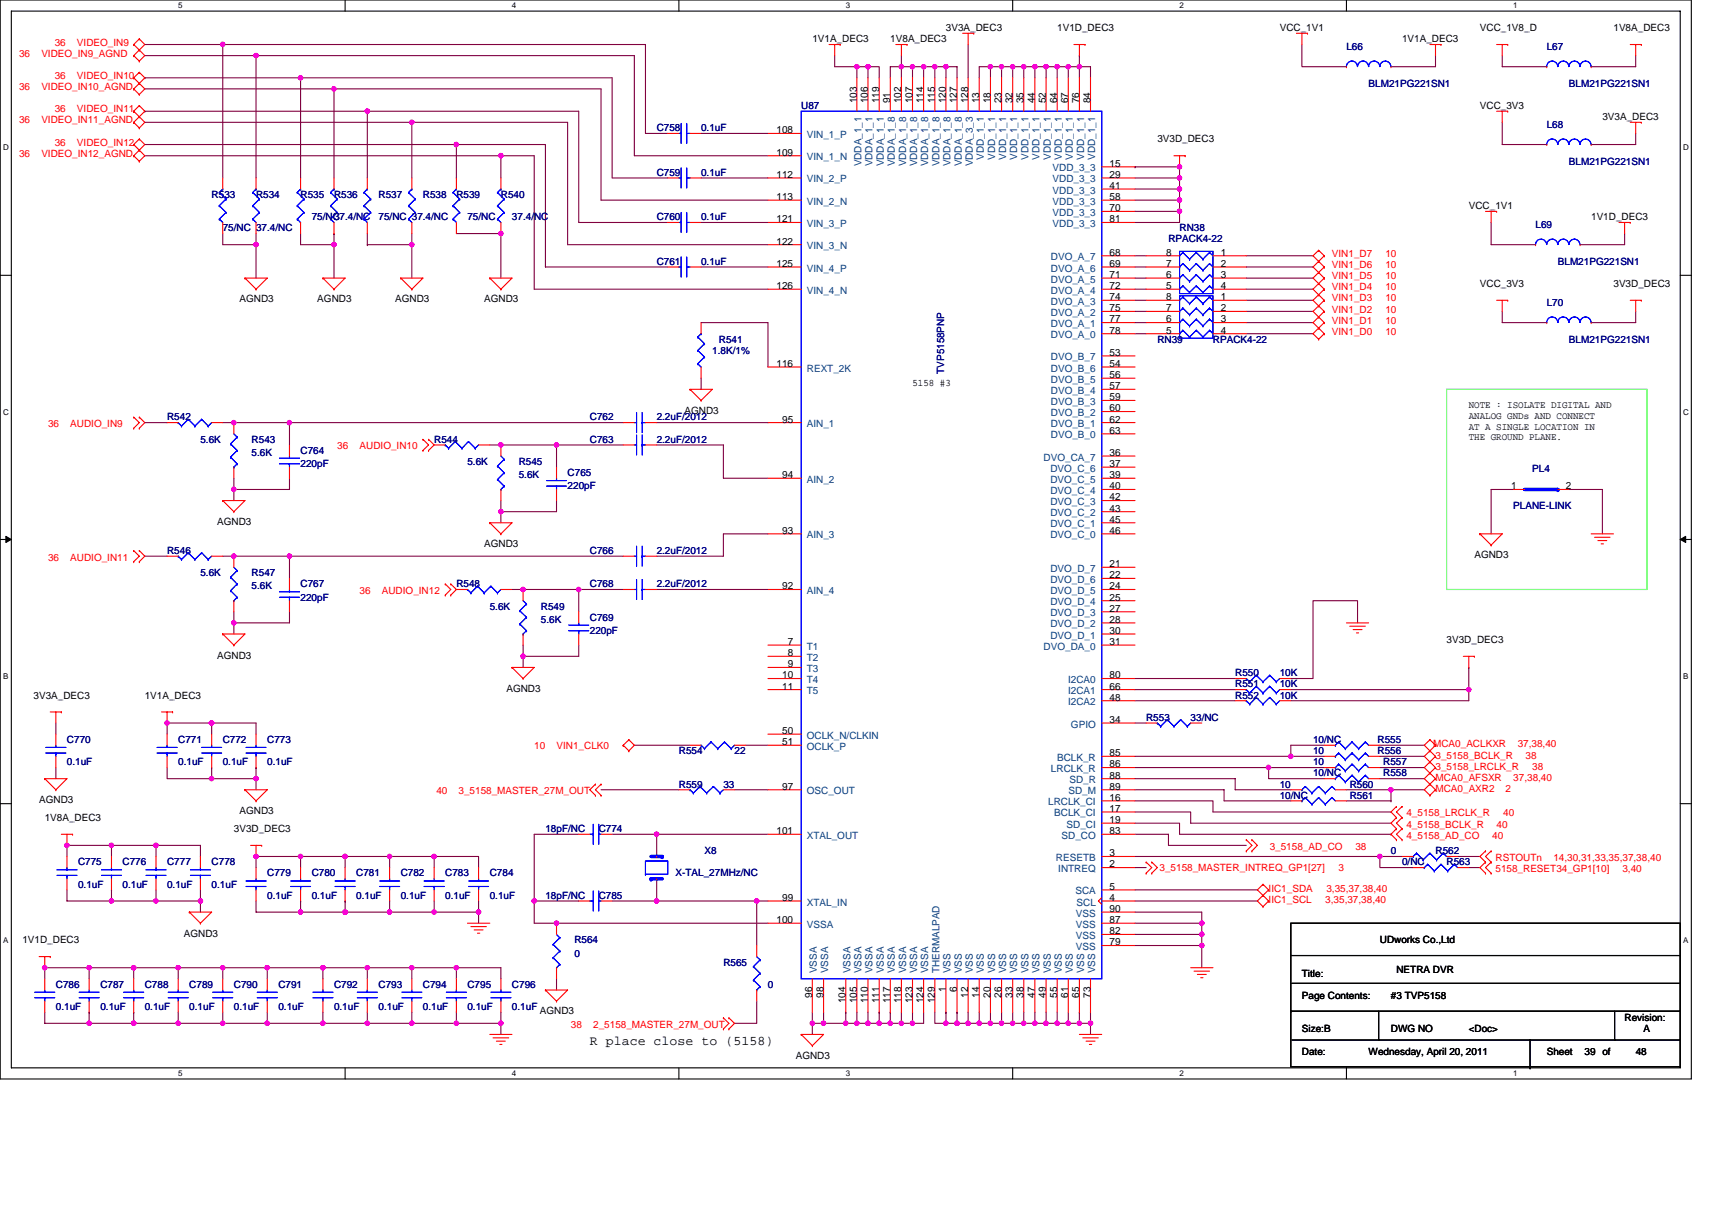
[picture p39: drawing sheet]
<svg xmlns="http://www.w3.org/2000/svg" width="297mm" height="210mm" viewBox="0 0 297 210" stroke-linecap="round" stroke-linejoin="round" font-family="sans-serif">
<defs><g id="words">
<text font-size="2.3" x="102.3" y="181.4">R place close to (5158)</text>
<g font-size="1.7">
<text x="164.1" y="5.4">3V3A_DEC3</text>
<text x="183.4" y="5.4">1V1D_DEC3</text>
<text x="222" y="5.4">VCC_1V1</text>
<text x="256.8" y="5.4">VCC_1V8_D</text>
<text x="279.9" y="5.4">1V8A_DEC3</text>
<text x="140.9" y="7.3">1V1A_DEC3</text>
<text x="154.5" y="7.3">1V8A_DEC3</text>
<text x="243.3" y="7.3">1V1A_DEC3</text>
<text x="148.7" y="17.9" transform="rotate(-90 148.7 17.9)">103</text>
<text x="150.6" y="17.9" transform="rotate(-90 150.6 17.9)">106</text>
<text x="152.5" y="17.9" transform="rotate(-90 152.5 17.9)">119</text>
<text x="154.4" y="17.9" transform="rotate(-90 154.4 17.9)">91</text>
<text x="156.4" y="17.9" transform="rotate(-90 156.4 17.9)">102</text>
<text x="158.3" y="17.9" transform="rotate(-90 158.3 17.9)">107</text>
<text x="160.2" y="17.9" transform="rotate(-90 160.2 17.9)">114</text>
<text x="162.2" y="17.9" transform="rotate(-90 162.2 17.9)">115</text>
<text x="164.1" y="17.9" transform="rotate(-90 164.1 17.9)">120</text>
<text x="166" y="17.9" transform="rotate(-90 166 17.9)">127</text>
<text x="168" y="17.9" transform="rotate(-90 168 17.9)">128</text>
<text x="169.9" y="17.9" transform="rotate(-90 169.9 17.9)">13</text>
<text x="171.8" y="17.9" transform="rotate(-90 171.8 17.9)">18</text>
<text x="173.8" y="17.9" transform="rotate(-90 173.8 17.9)">23</text>
<text x="175.7" y="17.9" transform="rotate(-90 175.7 17.9)">32</text>
<text x="177.6" y="17.9" transform="rotate(-90 177.6 17.9)">35</text>
<text x="179.5" y="17.9" transform="rotate(-90 179.5 17.9)">44</text>
<text x="181.5" y="17.9" transform="rotate(-90 181.5 17.9)">52</text>
<text x="183.4" y="17.9" transform="rotate(-90 183.4 17.9)">64</text>
<text x="185.3" y="17.9" transform="rotate(-90 185.3 17.9)">67</text>
<text x="187.3" y="17.9" transform="rotate(-90 187.3 17.9)">76</text>
<text x="189.2" y="17.9" transform="rotate(-90 189.2 17.9)">84</text>
<text x="134.7" y="23.1">108</text>
<text x="256.8" y="18.9">VCC_3V3</text>
<text x="278" y="20.8">3V3A_DEC3</text>
<text x="134.7" y="27">109</text>
<text x="192.5" y="28.9">15</text>
<text x="200.8" y="24.7">3V3D_DEC3</text>
<text x="134.7" y="34.7">113</text>
<text x="134.7" y="30.9">112</text>
<text x="192.5" y="30.9">29</text>
<text x="192.5" y="32.8">41</text>
<text x="192.5" y="34.7">58</text>
<text x="134.7" y="38.6">121</text>
<text x="192.5" y="36.7">70</text>
<text x="192.5" y="38.6">81</text>
<text x="254.8" y="36.3">VCC_1V1</text>
<text x="276.1" y="38.2">1V1D_DEC3</text>
<text x="134.7" y="42.4">122</text>
<text x="134.7" y="46.3">125</text>
<text x="192.5" y="44.4">68</text>
<text x="192.5" y="46.3">69</text>
<text x="202.3" y="46.3">7</text>
<text x="202.3" y="44.4">8</text>
<text x="211.8" y="44.4">1</text>
<text x="211.8" y="46.3">2</text>
<text x="41.5" y="52.5">AGND3</text>
<text x="55.1" y="52.5">AGND3</text>
<text x="68.6" y="52.5">AGND3</text>
<text x="84" y="52.5">AGND3</text>
<text x="134.7" y="50.2">126</text>
<text x="192.5" y="48.2">71</text>
<text x="192.5" y="50.2">72</text>
<text x="192.5" y="52.1">74</text>
<text x="202.3" y="52.1">8</text>
<text x="202.3" y="50.2">5</text>
<text x="202.3" y="48.2">6</text>
<text x="211.8" y="52.1">1</text>
<text x="211.8" y="48.2">3</text>
<text x="211.8" y="50.2">4</text>
<text x="256.8" y="49.8">VCC_3V3</text>
<text x="279.9" y="49.8">3V3D_DEC3</text>
<text x="192.5" y="54">75</text>
<text x="192.5" y="57.9">78</text>
<text x="192.5" y="56">77</text>
<text x="202.3" y="57.9">5</text>
<text x="202.3" y="56">6</text>
<text x="202.3" y="54">7</text>
<text x="211.8" y="54">2</text>
<text x="211.8" y="56">3</text>
<text x="211.8" y="57.9">4</text>
<text x="134.7" y="63.7">116</text>
<text x="192.5" y="61.7">53</text>
<text x="192.5" y="63.7">54</text>
<text x="192.5" y="65.6">56</text>
<text x="118.8" y="71.8">AGND3</text>
<text x="158.3" y="67">5158 #3</text>
<text x="192.5" y="69.5">59</text>
<text x="192.5" y="71.4">60</text>
<text x="192.5" y="67.5">57</text>
<text x="254.8" y="70.9">NOTE : ISOLATE DIGITAL AND</text>
<text x="135.7" y="73.3">95</text>
<text x="192.5" y="73.3">62</text>
<text x="192.5" y="75.3">63</text>
<text x="254.8" y="72.7">ANALOG GNDs AND CONNECT</text>
<text x="254.8" y="74.5">AT A SINGLE LOCATION IN</text>
<text x="254.8" y="76.4">THE GROUND PLANE.</text>
<text x="135.7" y="83">94</text>
<text x="192.5" y="81">37</text>
<text x="192.5" y="83">39</text>
<text x="192.5" y="79.1">36</text>
<text x="192.5" y="88.8">43</text>
<text x="192.5" y="84.9">40</text>
<text x="192.5" y="86.8">42</text>
<text x="262.2" y="84.9">1</text>
<text x="271.6" y="84.9">2</text>
<text x="37.7" y="91.1">AGND3</text>
<text x="84" y="95">AGND3</text>
<text x="135.7" y="92.6">93</text>
<text x="192.5" y="90.7">45</text>
<text x="192.5" y="92.6">46</text>
<text x="192.5" y="98.4">21</text>
<text x="192.5" y="100.4">22</text>
<text x="255.8" y="96.9">AGND3</text>
<text x="135.7" y="102.3">92</text>
<text x="192.5" y="104.2">25</text>
<text x="192.5" y="102.3">24</text>
<text x="192.5" y="106.2">27</text>
<text x="136.7" y="113.9">8</text>
<text x="136.7" y="111.9">7</text>
<text x="192.5" y="110">30</text>
<text x="192.5" y="108.1">28</text>
<text x="192.5" y="111.9">31</text>
<text x="251" y="111.6">3V3D_DEC3</text>
<text x="37.7" y="114.3">AGND3</text>
<text x="135.7" y="117.7">10</text>
<text x="135.7" y="119.7">11</text>
<text x="136.7" y="115.8">9</text>
<text x="192.5" y="119.7">66</text>
<text x="192.5" y="117.7">80</text>
<text x="5.8" y="121.2">3V3A_DEC3</text>
<text x="25.1" y="121.2">1V1A_DEC3</text>
<text x="87.9" y="120.1">AGND3</text>
<text x="192.5" y="121.6">48</text>
<text x="192.5" y="125.5">34</text>
<text x="135.7" y="127.4">50</text>
<text x="135.7" y="129.3">51</text>
<text x="192.5" y="131.2">85</text>
<text x="135.7" y="137">97</text>
<text x="192.5" y="133.2">86</text>
<text x="192.5" y="135.1">88</text>
<text x="192.5" y="137">89</text>
<text x="6.8" y="139.4">AGND3</text>
<text x="7.8" y="142.5">1V8A_DEC3</text>
<text x="41.5" y="141.3">AGND3</text>
<text x="192.5" y="140.9">17</text>
<text x="192.5" y="139">16</text>
<text x="192.5" y="142.8">19</text>
<text x="40.6" y="144.4">3V3D_DEC3</text>
<text x="134.7" y="144.8">101</text>
<text x="192.5" y="144.8">83</text>
<text x="192.5" y="148.6">3</text>
<text x="192.5" y="150.5">2</text>
<text x="192.5" y="154.4">5</text>
<text x="134.7" y="160.2">100</text>
<text x="135.7" y="156.3">99</text>
<text x="192.5" y="158.3">90</text>
<text x="192.5" y="160.2">87</text>
<text x="192.5" y="156.3">4</text>
<text x="3.9" y="163.7">1V1D_DEC3</text>
<text x="31.9" y="162.5">AGND3</text>
<text x="192.5" y="162.1">82</text>
<text x="192.5" y="164.1">79</text>
<text x="239.4" y="163.7">UDworks Co.,Ltd</text>
<text x="140.9" y="173.1" transform="rotate(-90 140.9 173.1)">96</text>
<text x="142.9" y="173.1" transform="rotate(-90 142.9 173.1)">98</text>
<text x="164.1" y="172.2" transform="rotate(-90 164.1 172.2)">1</text>
<text x="166" y="172.2" transform="rotate(-90 166 172.2)">6</text>
<text x="168" y="173.1" transform="rotate(-90 168 173.1)">12</text>
<text x="169.9" y="173.1" transform="rotate(-90 169.9 173.1)">14</text>
<text x="171.8" y="173.1" transform="rotate(-90 171.8 173.1)">20</text>
<text x="173.8" y="173.1" transform="rotate(-90 173.8 173.1)">26</text>
<text x="175.7" y="173.1" transform="rotate(-90 175.7 173.1)">33</text>
<text x="177.6" y="173.1" transform="rotate(-90 177.6 173.1)">38</text>
<text x="179.5" y="173.1" transform="rotate(-90 179.5 173.1)">47</text>
<text x="181.5" y="173.1" transform="rotate(-90 181.5 173.1)">49</text>
<text x="183.4" y="173.1" transform="rotate(-90 183.4 173.1)">55</text>
<text x="185.3" y="173.1" transform="rotate(-90 185.3 173.1)">61</text>
<text x="187.3" y="173.1" transform="rotate(-90 187.3 173.1)">65</text>
<text x="189.2" y="173.1" transform="rotate(-90 189.2 173.1)">73</text>
<text x="225.9" y="169.5">Title:</text>
<text x="225.9" y="173.4">Page Contents:</text>
<text x="241.3" y="173.4">#3 TVP5158</text>
<text x="242.3" y="168.9">NETRA DVR</text>
<text x="93.7" y="176">AGND3</text>
<text x="146.7" y="174.1" transform="rotate(-90 146.7 174.1)">104</text>
<text x="148.7" y="174.1" transform="rotate(-90 148.7 174.1)">105</text>
<text x="150.6" y="174.1" transform="rotate(-90 150.6 174.1)">110</text>
<text x="152.5" y="174.1" transform="rotate(-90 152.5 174.1)">111</text>
<text x="154.4" y="174.1" transform="rotate(-90 154.4 174.1)">117</text>
<text x="156.4" y="174.1" transform="rotate(-90 156.4 174.1)">118</text>
<text x="158.3" y="174.1" transform="rotate(-90 158.3 174.1)">123</text>
<text x="160.2" y="174.1" transform="rotate(-90 160.2 174.1)">124</text>
<text x="162.2" y="174.1" transform="rotate(-90 162.2 174.1)">129</text>
<text x="225.9" y="179.1">Size:B</text>
<text x="241.3" y="179.1">DWG NO</text>
<text x="254.8" y="179.1">&lt;Doc&gt;</text>
<text x="281.9" y="177.2">Revision:</text>
<text x="285.2" y="179.1">A</text>
<text x="138.1" y="183.8">AGND3</text>
<text x="225.9" y="183">Date:</text>
<text x="237.5" y="183">Wednesday, April 20, 2011</text>
<text x="268.4" y="183">Sheet</text>
<text x="274.9" y="183">39 of</text>
<text x="283.8" y="183">48</text>
</g>
<g font-size="1.7" fill="#f00">
<text x="3.3" y="9.8">36</text>
<text x="7.2" y="9.8">VIDEO_IN9_AGND</text>
<text x="9.5" y="7.9">36</text>
<text x="13.4" y="7.9">VIDEO_IN9</text>
<text x="3.3" y="15.6">36</text>
<text x="7.2" y="15.6">VIDEO_IN10_AGND</text>
<text x="9.5" y="13.7">36</text>
<text x="13.4" y="13.7">VIDEO_IN10</text>
<text x="3.3" y="21.4">36</text>
<text x="7.2" y="21.4">VIDEO_IN11_AGND</text>
<text x="9.5" y="19.5">36</text>
<text x="13.4" y="19.5">VIDEO_IN11</text>
<text x="3.3" y="27.2">36</text>
<text x="7.2" y="27.2">VIDEO_IN12_AGND</text>
<text x="9.5" y="25.3">36</text>
<text x="13.4" y="25.3">VIDEO_IN12</text>
<text x="231.1" y="46.5">VIN1_D6</text>
<text x="231.1" y="44.6">VIN1_D7</text>
<text x="240.4" y="46.5">10</text>
<text x="240.4" y="44.6">10</text>
<text x="231.1" y="52.3">VIN1_D3</text>
<text x="231.1" y="50.4">VIN1_D4</text>
<text x="231.1" y="48.5">VIN1_D5</text>
<text x="240.4" y="52.3">10</text>
<text x="240.4" y="50.4">10</text>
<text x="240.4" y="48.5">10</text>
<text x="231.1" y="58.1">VIN1_D0</text>
<text x="231.1" y="56.2">VIN1_D1</text>
<text x="231.1" y="54.3">VIN1_D2</text>
<text x="240.4" y="58.1">10</text>
<text x="240.4" y="56.2">10</text>
<text x="240.4" y="54.3">10</text>
<text x="8.3" y="74.1">36</text>
<text x="12.2" y="74.1">AUDIO_IN9</text>
<text x="58.5" y="78">36</text>
<text x="62.4" y="78">AUDIO_IN10</text>
<text x="8.3" y="97.3">36</text>
<text x="12.2" y="97.3">AUDIO_IN11</text>
<text x="62.4" y="103.1">36</text>
<text x="66.2" y="103.1">AUDIO_IN12</text>
<text x="92.7" y="129.9">10</text>
<text x="96.6" y="129.9">VIN1_CLK0</text>
<text x="248.7" y="129.7">MCA0_ACLKXR</text>
<text x="249.1" y="131.7">3_5158_BCLK_R</text>
<text x="263.3" y="129.7">37,38,40</text>
<text x="264.7" y="131.7">38</text>
<text x="75.7" y="137.8">40</text>
<text x="79.6" y="137.8">3_5158_MASTER_27M_OUT</text>
<text x="249.1" y="137.4">MCA0_AXR2</text>
<text x="249.1" y="133.6">3_5158_LRCLK_R</text>
<text x="249.1" y="135.5">MCA0_AFSXR</text>
<text x="261.2" y="137.4">2</text>
<text x="262.6" y="135.5">37,38,40</text>
<text x="265.8" y="133.6">38</text>
<text x="244" y="141.7">4_5158_LRCLK_R</text>
<text x="244" y="143.6">4_5158_BCLK_R</text>
<text x="259.7" y="143.6">40</text>
<text x="260.8" y="141.7">40</text>
<text x="220.3" y="147.5">3_5158_AD_CO</text>
<text x="235.2" y="147.5">38</text>
<text x="244" y="145.5">4_5158_AD_CO</text>
<text x="258.9" y="145.5">40</text>
<text x="259.5" y="149.4">RSTOUTn</text>
<text x="269.5" y="149.4">14,30,31,33,35,37,38,40</text>
<text x="201.2" y="151.2">3_5158_MASTER_INTREQ_GP1[27]</text>
<text x="220.1" y="154.8">IIC1_SDA</text>
<text x="230.1" y="154.8">3,35,37,38,40</text>
<text x="232.3" y="151.2">3</text>
<text x="259.5" y="151.3">5158_RESET34_GP1[10]</text>
<text x="281.5" y="151.3">3,40</text>
<text x="220.1" y="156.7">IIC1_SCL</text>
<text x="230" y="156.7">3,35,37,38,40</text>
<text x="99.1" y="178.4">38</text>
<text x="102.9" y="178.4">2_5158_MASTER_27M_OUT</text>
</g>
<g font-size="1.7" fill="#000080">
<text x="233.6" y="8.7">L66</text>
<text x="268.4" y="8.7">L67</text>
<text x="237.5" y="15">BLM21PG221SN1</text>
<text x="272.2" y="15">BLM21PG221SN1</text>
<text x="113.9" y="22.8">C758</text>
<text x="121.6" y="22.8">0.1uF</text>
<text x="139" y="18.9">U87</text>
<text x="268.4" y="22.2">L68</text>
<text x="272.2" y="28.6">BLM21PG221SN1</text>
<text x="36.7" y="34.4">R533</text>
<text x="44.4" y="34.4">R534</text>
<text x="52.2" y="34.4">R535</text>
<text x="58" y="34.4">R536</text>
<text x="65.7" y="34.4">R537</text>
<text x="73.4" y="34.4">R538</text>
<text x="79.2" y="34.4">R539</text>
<text x="86.9" y="34.4">R540</text>
<text x="113.9" y="30.5">C759</text>
<text x="121.6" y="30.5">0.1uF</text>
<text x="38.6" y="40.2">75/NC 37.4/NC</text>
<text x="54.1" y="38.2">75/NC</text>
<text x="58" y="38.2">37.4/NC</text>
<text x="65.7" y="38.2">75/NC 37.4/NC</text>
<text x="81.1" y="38.2">75/NC</text>
<text x="88.8" y="38.2">37.4/NC</text>
<text x="113.9" y="38.2">C760</text>
<text x="121.6" y="38.2">0.1uF</text>
<text x="204.7" y="40.2">RN38</text>
<text x="266.4" y="39.6">L69</text>
<text x="113.9" y="45.9">C761</text>
<text x="121.6" y="45.9">0.1uF</text>
<text x="202.7" y="42.1">RPACK4-22</text>
<text x="270.3" y="45.9">BLM21PG221SN1</text>
<text x="268.4" y="53.1">L70</text>
<text x="124.7" y="59.5">R541</text>
<text x="200.8" y="59.5">RN39</text>
<text x="210.5" y="59.5">RPACK4-22</text>
<text x="272.2" y="59.5">BLM21PG221SN1</text>
<text x="123.6" y="61.4">1.8K/1%</text>
<text x="163.8" y="64.9" transform="rotate(-90 163.8 64.9)">TVP5158PNP</text>
<text x="29" y="73">R542</text>
<text x="34.8" y="76.8">5.6K</text>
<text x="43.7" y="76.8">R543</text>
<text x="75.3" y="76.8">R544</text>
<text x="102.3" y="76.8">C763</text>
<text x="102.3" y="73">C762</text>
<text x="113.9" y="76.8">2.2uF/2012</text>
<text x="113.9" y="73">2.2uF/2012</text>
<text x="43.7" y="79.1">5.6K</text>
<text x="52.2" y="78.8">C764</text>
<text x="52.2" y="81.1">220pF</text>
<text x="81.1" y="80.7">5.6K</text>
<text x="90" y="80.7">R545</text>
<text x="90" y="83">5.6K</text>
<text x="98.5" y="82.6">C765</text>
<text x="265.8" y="81.9">PL4</text>
<text x="98.5" y="84.9">220pF</text>
<text x="262.6" y="88.4">PLANE-LINK</text>
<text x="29" y="96.1">R546</text>
<text x="34.8" y="100">5.6K</text>
<text x="43.7" y="100">R547</text>
<text x="52.2" y="101.9">C767</text>
<text x="79.2" y="101.9">R548</text>
<text x="102.3" y="96.1">C766</text>
<text x="102.3" y="101.9">C768</text>
<text x="113.9" y="96.1">2.2uF/2012</text>
<text x="113.9" y="101.9">2.2uF/2012</text>
<text x="43.7" y="102.3">5.6K</text>
<text x="52.2" y="104.2">220pF</text>
<text x="85" y="105.8">5.6K</text>
<text x="93.8" y="105.8">R549</text>
<text x="102.3" y="107.7">C769</text>
<text x="93.8" y="108.1">5.6K</text>
<text x="102.3" y="110">220pF</text>
<text x="214.3" y="117.4">R550</text>
<text x="214.3" y="119.3">R551</text>
<text x="222" y="117.4">10K</text>
<text x="222" y="119.3">10K</text>
<text x="198.9" y="125.1">R553</text>
<text x="206.6" y="125.1">33/NC</text>
<text x="214.3" y="121.2">R552</text>
<text x="222" y="121.2">10K</text>
<text x="11.6" y="128.9">C770</text>
<text x="30.9" y="128.9">C771</text>
<text x="38.6" y="128.9">C772</text>
<text x="46.4" y="128.9">C773</text>
<text x="117.8" y="130.9">R554</text>
<text x="127.4" y="130.9">22</text>
<text x="227.8" y="128.9">10/NC</text>
<text x="227.8" y="130.9">10</text>
<text x="239" y="128.9">R555</text>
<text x="239" y="130.9">R556</text>
<text x="11.6" y="132.8">0.1uF</text>
<text x="30.9" y="132.8">0.1uF</text>
<text x="38.6" y="132.8">0.1uF</text>
<text x="46.4" y="132.8">0.1uF</text>
<text x="117.8" y="136.7">R559</text>
<text x="125.5" y="136.7">33</text>
<text x="222" y="136.7">10</text>
<text x="227.8" y="134.7">10/NC</text>
<text x="227.8" y="132.8">10</text>
<text x="234.2" y="136.7">R560</text>
<text x="240" y="134.7">R558</text>
<text x="240" y="132.8">R557</text>
<text x="222" y="138.6">10/NC</text>
<text x="234.2" y="138.6">R561</text>
<text x="94.6" y="144.4">18pF/NC</text>
<text x="103.9" y="144.4">C774</text>
<text x="122.2" y="148.3">X8</text>
<text x="241.3" y="148.3">0</text>
<text x="249.1" y="148.3">R562</text>
<text x="13.5" y="150.2">C775</text>
<text x="13.5" y="154.1">0.1uF</text>
<text x="21.3" y="150.2">C776</text>
<text x="21.3" y="154.1">0.1uF</text>
<text x="29" y="150.2">C777</text>
<text x="29" y="154.1">0.1uF</text>
<text x="36.7" y="150.2">C778</text>
<text x="36.7" y="154.1">0.1uF</text>
<text x="46.4" y="152.1">C779</text>
<text x="46.4" y="156">0.1uF</text>
<text x="54.1" y="152.1">C780</text>
<text x="54.1" y="156">0.1uF</text>
<text x="61.8" y="152.1">C781</text>
<text x="61.8" y="156">0.1uF</text>
<text x="69.5" y="152.1">C782</text>
<text x="69.5" y="156">0.1uF</text>
<text x="77.3" y="152.1">C783</text>
<text x="77.3" y="156">0.1uF</text>
<text x="85" y="152.1">C784</text>
<text x="85" y="156">0.1uF</text>
<text x="94.6" y="156">18pF/NC</text>
<text x="103.9" y="156">C785</text>
<text x="117.2" y="152.1">X-TAL_27MHz/NC</text>
<text x="243.3" y="150.2">0/NC</text>
<text x="251" y="150.2">R563</text>
<text x="99.6" y="163.7">R564</text>
<text x="99.6" y="166">0</text>
<text x="125.5" y="167.6">R565</text>
<text x="9.7" y="171.4">C786</text>
<text x="17.4" y="171.4">C787</text>
<text x="25.1" y="171.4">C788</text>
<text x="32.8" y="171.4">C789</text>
<text x="40.6" y="171.4">C790</text>
<text x="48.3" y="171.4">C791</text>
<text x="58" y="171.4">C792</text>
<text x="65.7" y="171.4">C793</text>
<text x="73.4" y="171.4">C794</text>
<text x="81.1" y="171.4">C795</text>
<text x="88.8" y="171.4">C796</text>
<text x="133.2" y="171.4">0</text>
<text x="9.7" y="175.3">0.1uF</text>
<text x="17.4" y="175.3">0.1uF</text>
<text x="25.1" y="175.3">0.1uF</text>
<text x="32.8" y="175.3">0.1uF</text>
<text x="40.6" y="175.3">0.1uF</text>
<text x="48.3" y="175.3">0.1uF</text>
<text x="58" y="175.3">0.1uF</text>
<text x="65.7" y="175.3">0.1uF</text>
<text x="73.4" y="175.3">0.1uF</text>
<text x="81.1" y="175.3">0.1uF</text>
<text x="88.8" y="175.3">0.1uF</text>
</g>
<g font-size="1.7" fill="#004080">
<text x="140" y="23.9">VIN_1_P</text>
<text x="140" y="27.8">VIN_1_N</text>
<text x="149.5" y="28.9" transform="rotate(-90 149.5 28.9)">VDDA_1_1</text>
<text x="151.4" y="28.9" transform="rotate(-90 151.4 28.9)">VDDA_1_1</text>
<text x="153.3" y="28.9" transform="rotate(-90 153.3 28.9)">VDDA_1_1</text>
<text x="155.3" y="28.9" transform="rotate(-90 155.3 28.9)">VDDA_1_8</text>
<text x="157.2" y="28.9" transform="rotate(-90 157.2 28.9)">VDDA_1_8</text>
<text x="159.1" y="28.9" transform="rotate(-90 159.1 28.9)">VDDA_1_8</text>
<text x="161.1" y="28.9" transform="rotate(-90 161.1 28.9)">VDDA_1_8</text>
<text x="163" y="28.9" transform="rotate(-90 163 28.9)">VDDA_1_8</text>
<text x="164.9" y="28.9" transform="rotate(-90 164.9 28.9)">VDDA_1_8</text>
<text x="166.9" y="28.9" transform="rotate(-90 166.9 28.9)">VDDA_1_8</text>
<text x="168.8" y="28.9" transform="rotate(-90 168.8 28.9)">VDDA_3_3</text>
<text x="170.7" y="27.7" transform="rotate(-90 170.7 27.7)">VDD_1_1</text>
<text x="172.7" y="27.7" transform="rotate(-90 172.7 27.7)">VDD_1_1</text>
<text x="174.6" y="27.7" transform="rotate(-90 174.6 27.7)">VDD_1_1</text>
<text x="176.5" y="27.7" transform="rotate(-90 176.5 27.7)">VDD_1_1</text>
<text x="178.4" y="27.7" transform="rotate(-90 178.4 27.7)">VDD_1_1</text>
<text x="180.4" y="27.7" transform="rotate(-90 180.4 27.7)">VDD_1_1</text>
<text x="182.3" y="27.7" transform="rotate(-90 182.3 27.7)">VDD_1_1</text>
<text x="182.6" y="29.7">VDD_3_3</text>
<text x="184.2" y="27.7" transform="rotate(-90 184.2 27.7)">VDD_1_1</text>
<text x="186.2" y="27.7" transform="rotate(-90 186.2 27.7)">VDD_1_1</text>
<text x="188.1" y="27.7" transform="rotate(-90 188.1 27.7)">VDD_1_1</text>
<text x="190" y="27.7" transform="rotate(-90 190 27.7)">VDD_1_1</text>
<text x="140" y="35.5">VIN_2_N</text>
<text x="140" y="31.7">VIN_2_P</text>
<text x="182.6" y="31.7">VDD_3_3</text>
<text x="182.6" y="33.6">VDD_3_3</text>
<text x="182.6" y="35.5">VDD_3_3</text>
<text x="140" y="39.4">VIN_3_P</text>
<text x="182.6" y="37.5">VDD_3_3</text>
<text x="182.6" y="39.4">VDD_3_3</text>
<text x="140" y="43.2">VIN_3_N</text>
<text x="140" y="47.1">VIN_4_P</text>
<text x="182.3" y="45.2">DVO_A_7</text>
<text x="182.3" y="47.1">DVO_A_6</text>
<text x="140" y="51">VIN_4_N</text>
<text x="182.3" y="49">DVO_A_5</text>
<text x="182.3" y="51">DVO_A_4</text>
<text x="182.3" y="52.9">DVO_A_3</text>
<text x="182.3" y="54.8">DVO_A_2</text>
<text x="182.3" y="58.7">DVO_A_0</text>
<text x="182.3" y="56.8">DVO_A_1</text>
<text x="140" y="64.5">REXT_2K</text>
<text x="182.3" y="62.5">DVO_B_7</text>
<text x="182.3" y="64.5">DVO_B_6</text>
<text x="182.3" y="70.3">DVO_B_3</text>
<text x="182.3" y="68.3">DVO_B_4</text>
<text x="182.3" y="66.4">DVO_B_5</text>
<text x="140" y="74.1">AIN_1</text>
<text x="182.3" y="72.2">DVO_B_2</text>
<text x="182.3" y="74.1">DVO_B_1</text>
<text x="182.3" y="76.1">DVO_B_0</text>
<text x="140" y="83.8">AIN_2</text>
<text x="181.1" y="79.9">DVO_CA_7</text>
<text x="182.2" y="81.9">DVO_C_6</text>
<text x="182.2" y="83.8">DVO_C_5</text>
<text x="182.2" y="89.6">DVO_C_2</text>
<text x="182.2" y="85.7">DVO_C_4</text>
<text x="182.2" y="87.7">DVO_C_3</text>
<text x="140" y="93.4">AIN_3</text>
<text x="182.2" y="91.5">DVO_C_1</text>
<text x="182.2" y="93.4">DVO_C_0</text>
<text x="182.2" y="99.2">DVO_D_7</text>
<text x="182.2" y="101.2">DVO_D_6</text>
<text x="140" y="103.1">AIN_4</text>
<text x="182.2" y="105">DVO_D_4</text>
<text x="182.2" y="103.1">DVO_D_5</text>
<text x="182.2" y="107">DVO_D_3</text>
<text x="140" y="112.7">T1</text>
<text x="181.1" y="112.7">DVO_DA_0</text>
<text x="182.2" y="110.8">DVO_D_1</text>
<text x="182.2" y="108.9">DVO_D_2</text>
<text x="140" y="118.5">T4</text>
<text x="140" y="116.6">T3</text>
<text x="140" y="114.7">T2</text>
<text x="185.3" y="118.5">I2CA0</text>
<text x="140" y="120.5">T5</text>
<text x="185.3" y="120.5">I2CA1</text>
<text x="185.3" y="122.4">I2CA2</text>
<text x="140" y="128.2">OCLK_N/CLKIN</text>
<text x="140" y="130.1">OCLK_P</text>
<text x="185.8" y="126.3">GPIO</text>
<text x="140" y="137.8">OSC_OUT</text>
<text x="182.3" y="134">LRCLK_R</text>
<text x="183.4" y="132">BCLK_R</text>
<text x="185.4" y="137.8">SD_M</text>
<text x="185.5" y="135.9">SD_R</text>
<text x="181.9" y="139.8">LRCLK_CI</text>
<text x="182.9" y="141.7">BCLK_CI</text>
<text x="185.1" y="143.6">SD_CI</text>
<text x="140" y="145.6">XTAL_OUT</text>
<text x="183.2" y="149.4">RESETB</text>
<text x="184.2" y="145.6">SD_CO</text>
<text x="183.6" y="151.3">INTREQ</text>
<text x="186.6" y="155.2">SCA</text>
<text x="140" y="161">VSSA</text>
<text x="140" y="157.1">XTAL_IN</text>
<text x="186.7" y="159.1">VSS</text>
<text x="186.7" y="161">VSS</text>
<text x="186.8" y="157.1">SCL</text>
<text x="186.7" y="162.9">VSS</text>
<text x="186.7" y="164.9">VSS</text>
<text x="141.7" y="168.9" transform="rotate(-90 141.7 168.9)">VSSA</text>
<text x="143.7" y="168.9" transform="rotate(-90 143.7 168.9)">VSSA</text>
<text x="147.5" y="168.9" transform="rotate(-90 147.5 168.9)">VSSA</text>
<text x="149.5" y="168.9" transform="rotate(-90 149.5 168.9)">VSSA</text>
<text x="151.4" y="168.9" transform="rotate(-90 151.4 168.9)">VSSA</text>
<text x="153.3" y="168.9" transform="rotate(-90 153.3 168.9)">VSSA</text>
<text x="155.3" y="168.9" transform="rotate(-90 155.3 168.9)">VSSA</text>
<text x="157.2" y="168.9" transform="rotate(-90 157.2 168.9)">VSSA</text>
<text x="159.1" y="168.9" transform="rotate(-90 159.1 168.9)">VSSA</text>
<text x="161.1" y="168.9" transform="rotate(-90 161.1 168.9)">VSSA</text>
<text x="163" y="168.9" transform="rotate(-90 163 168.9)">THERMALPAD</text>
<text x="164.9" y="168.9" transform="rotate(-90 164.9 168.9)">VSS</text>
<text x="166.9" y="168.9" transform="rotate(-90 166.9 168.9)">VSS</text>
<text x="168.8" y="168.9" transform="rotate(-90 168.8 168.9)">VSS</text>
<text x="170.7" y="168.9" transform="rotate(-90 170.7 168.9)">VSS</text>
<text x="172.7" y="168.9" transform="rotate(-90 172.7 168.9)">VSS</text>
<text x="174.6" y="168.9" transform="rotate(-90 174.6 168.9)">VSS</text>
<text x="176.5" y="168.9" transform="rotate(-90 176.5 168.9)">VSS</text>
<text x="178.4" y="168.9" transform="rotate(-90 178.4 168.9)">VSS</text>
<text x="180.4" y="168.9" transform="rotate(-90 180.4 168.9)">VSS</text>
<text x="182.3" y="168.9" transform="rotate(-90 182.3 168.9)">VSS</text>
<text x="184.2" y="168.9" transform="rotate(-90 184.2 168.9)">VSS</text>
<text x="186.2" y="168.9" transform="rotate(-90 186.2 168.9)">VSS</text>
<text x="188.1" y="168.9" transform="rotate(-90 188.1 168.9)">VSS</text>
<text x="190" y="168.9" transform="rotate(-90 190 168.9)">VSS</text>
</g>
<g font-size="1.4">
<text x="30.9" y="1.5">5</text>
<text x="88.8" y="1.5">4</text>
<text x="146.7" y="1.5">3</text>
<text x="204.7" y="1.5">2</text>
<text x="262.6" y="1.5">1</text>
<text x=".5" y="26.1">D</text>
<text x="292" y="26.1">D</text>
<text x=".5" y="71.9">C</text>
<text x="292" y="71.9">C</text>
<text x=".5" y="117.8">B</text>
<text x="292" y="117.8">B</text>
<text x=".5" y="163.6">A</text>
<text x="292" y="163.6">A</text>
<text x="30.9" y="186.8">5</text>
<text x="88.8" y="186.8">4</text>
<text x="146.7" y="186.8">3</text>
<text x="204.7" y="186.8">2</text>
<text x="262.6" y="186.8">1</text>
</g>
</g></defs>
<path d="M0 0h293.5v187.2h-293.5zM2 1.9h289.5v183.4h-289.5z" fill="none" stroke="#000" stroke-width=".19"/>
<g fill="#fff">
<path d="M30.9 .2h.8v1.6h-.8z"/>
<path d="M30.9 185.5h.8v1.6h-.8z"/>
</g>
<path d="M59.9 0v1.9M59.9 185.3v1.9" fill="none" stroke="#000" stroke-width=".19"/>
<g fill="#fff">
<path d="M88.8 .2h.8v1.6h-.8z"/>
<path d="M88.8 185.5h.8v1.6h-.8z"/>
</g>
<path d="M117.8 0v1.9M117.8 185.3v1.9" fill="none" stroke="#000" stroke-width=".19"/>
<g fill="#fff">
<path d="M146.7 .2h.8v1.6h-.8z"/>
<path d="M146.7 185.5h.8v1.6h-.8z"/>
</g>
<path d="M175.7 0v1.9M175.7 185.3v1.9" fill="none" stroke="#000" stroke-width=".19"/>
<g fill="#fff">
<path d="M204.7 .2h.7v1.6h-.7z"/>
<path d="M204.7 185.5h.7v1.6h-.7z"/>
</g>
<path d="M233.6 0v1.9M233.6 185.3v1.9" fill="none" stroke="#000" stroke-width=".19"/>
<g fill="#fff">
<path d="M262.6 .2h.7v1.6h-.7z"/>
<path d="M262.6 185.5h.7v1.6h-.7z"/>
<path d="M.5 24.8h1v1.6h-1z"/>
<path d="M292 24.8h1v1.6h-1z"/>
<path d="M.5 70.7h1v1.5h-1z"/>
<path d="M292 70.7h1v1.5h-1z"/>
</g>
<path d="M0 47.8h2M291.5 47.8h2" fill="none" stroke="#000" stroke-width=".19"/>
<g fill="#fff">
<path d="M.5 116.5h.9v1.6h-.9z"/>
<path d="M292 116.5h.9v1.6h-.9z"/>
</g>
<path d="M0 93.6h2M291.5 93.6h2" fill="none" stroke="#000" stroke-width=".19"/>
<path d="M1 93.1l1 .5-1 .5zM291.5 93.6l1-.5v1z" fill="#000" stroke="#000" stroke-width=".17"/>
<g fill="#fff">
<path d="M.5 162.4h.9v1.5h-.9z"/>
<path d="M292 162.4h.9v1.5h-.9z"/>
</g>
<path d="M0 139.5h2M291.5 139.5h2M224 160.2h67.5v24.9h-67.5zM224 165.8h67.5M224 175.5h.1M224 175.5h67.5M224.2 170.6h67.3M239.2 175.5v5M280.1 175.5v5M224.2 180.5h67.3M265.5 185.3h.1M265.5 180.5v4.8" fill="none" stroke="#000" stroke-width=".19"/>
<g fill="none" stroke="#800040" stroke-width=".19">
<path d="M25.1 7.7h13.5M25.1 13.5h27.1v17.4M25.1 13.5h.1M25.1 9.7h19.3M25.1 15.4h32.9M25.1 19.3h38.6v11.6M25.1 19.3h.1M38.6 7.7h.1M38.6 7.7h73.4v15.5h3.9M38.6 7.7v23.2M44.4 9.7v21.2M44.4 9.7h65.7v17.3h23.1"/>
<path d="M44.4 9.7h.1M52.2 13.5h54v17.4h9.7M58 15.4v15.5M58 15.4h46.3v19.3h28.9M58 15.4h.1M63.7 19.3h36.7v19.3h15.5M144.8 9.7v1.9h3.9M148.7 11.6h.1M148.7 11.6h1.9v1.9M148.7 11.6v1.9M150.6 11.6h1.9v1.9M150.6 11.6h.1"/>
<path d="M156.4 9.7v1.9M156.4 11.6h.1M156.4 11.6h-1.9v1.9M156.4 11.6v1.9M156.4 11.6h7.7M158.3 11.6v1.9M158.3 11.6h.1M160.2 11.6v1.9M160.2 11.6h.1M162.2 11.6v1.9M162.2 11.6h.1M164.1 11.6h1.9v1.9"/>
<path d="M164.1 11.6v1.9M168 7.7v5.8M171.8 11.6h.1M171.8 11.6h-1.9v1.9M171.8 11.6v1.9M171.8 11.6h3.9M173.8 11.6v1.9M173.8 11.6h.1M175.7 11.6v1.9M175.7 11.6h1.9M177.6 11.6h.1M177.6 11.6h2"/>
<path d="M177.6 11.6v1.9M179.6 11.6h.1M179.6 11.6h1.9M179.6 11.6v1.9M181.5 11.6h.1M181.5 11.6v1.9M181.5 11.6h3.9M183.4 11.6h.1M183.4 11.6v1.9M185.4 11.6h.1M185.4 11.6h1.9M185.4 11.6v1.9"/>
<path d="M187.3 9.7h.1M187.3 11.6v1.9M187.3 11.6h1.9v1.9M187.3 9.7v1.9M225.9 7.7v3.9h7.7M249.1 9.7v1.9h-7.8M260.6 9.7v1.9h7.8M283.8 9.7v1.9h-7.7M25.1 27h61.8v3.9M25.1 21.2h46.4M25.1 25.1h54.1M71.5 21.2h27v21.3h34.7"/>
<path d="M71.5 21.2v9.7M71.5 21.2h.1M79.2 25.1h15.4v21.2h21.3M79.2 25.1h.1M79.2 25.1v5.8M86.9 27h5.8v23.2h40.5M86.9 27h.1M121.6 30.9h11.6M121.6 23.2h11.6M121.6 38.6h11.6M196.9 34.7h7.8M196.9 36.7h7.8"/>
<path d="M196.9 30.9h7.8M196.9 29h.1M196.9 29h7.8v1.9M196.9 32.8h7.8M204.7 30.9v7.7h-7.8M204.7 36.7h.1M204.7 30.9h.1M204.7 34.7h.1M204.7 32.8h.1M258.7 38.6v3.9h7.7M260.6 21.2v3.9h7.8M283.8 23.2v1.9h-7.7"/>
<path d="M38.6 40.5v2h5.8M44.4 40.5v2M44.4 42.5h.1M44.4 42.5v5.8M52.2 40.5v2h5.8M58 40.5h.1M58 42.5v5.8M58 40.5v2M63.7 40.5v2M63.7 42.5h.1M63.7 42.5h7.8M71.5 42.5v5.8"/>
<path d="M71.5 40.5v2M79.2 40.5h7.7M86.9 40.5h.1M86.9 40.5v7.8M121.6 46.3h11.6M121.6 56h11.6v7.7M196.9 44.4h2M196.9 46.3h2M196.9 48.3h2M196.9 50.2h2M196.9 52.1h2M196.9 54h2"/>
<path d="M196.9 56h2M196.9 57.9h2M216.2 56h11.6M216.2 57.9h11.6M216.2 46.3h11.6M216.2 44.4h11.6M216.2 48.3h11.6M216.2 50.2h11.6M216.2 52.1h11.6M216.2 54h11.6M260.6 54v2h7.8M281.9 40.5v2h-7.8"/>
<path d="M283.8 54v2h-7.7M25.1 73.3h3.9M38.6 73.3h2M40.6 73.3h9.6v3.9M40.6 73.3h.1M50.2 73.3h.1M50.2 73.3h57.9M85 77.2h1.9M86.9 77.2h.1M86.9 77.2h21.2M96.6 77.2h.1M96.6 77.2v3.9"/>
<path d="M113.9 77.2h11.6v5.8h7.7M113.9 73.3h19.3M121.6 65.6v2M25.1 96.5h3.9M38.6 96.5h2M40.6 84.9h.1M40.6 96.5h.1M40.6 84.9v2M40.6 83v1.9M40.6 96.5h67.5M50.2 83v1.9h-9.6M50.2 96.5h.1"/>
<path d="M50.2 96.5v3.9M86.9 88.8v1.9M86.9 88.8h.1M86.9 86.9v1.9M96.6 86.9v1.9h-9.7M133.2 92.6h-7.7v3.9h-11.6M262.6 84.9h-3.9v7.7M272.2 84.9h5.8v7.7M40.6 108.1v1.9M40.6 108.1h.1M40.6 106.2v1.9M50.2 106.2v1.9h-9.6"/>
<path d="M88.8 102.3h2M90.8 113.9v1.9M90.8 113.9h.1M90.8 102.3h.1M90.8 112v1.9M90.8 102.3h17.3M100.4 112v1.9h-9.6M100.4 102.3h.1M100.4 102.3v3.9M113.9 102.3h19.3M196.9 117.8h17.4M196.9 119.7h17.4"/>
<path d="M224 119.7h30.8M235.5 108.1v-3.9h-7.7v13.6h-3.8M254.8 119.7v1.9h-30.8M254.8 115.8h.1M254.8 115.8v3.9M9.7 125.5v1.9M9.7 133.2v1.9M29 125.5h.1M29 133.2v1.9h7.7M29 125.5v1.9M29 125.5h7.7M36.7 135.1h7.7"/>
<path d="M36.7 133.2h.1M36.7 125.5h7.7v1.9M36.7 125.5h.1M36.7 125.5v1.9M36.7 133.2v1.9M44.4 133.2h.1M44.4 135.1v2M44.4 133.2v1.9M104.3 137.1h13.5M110.1 129.3h9.6M127.4 137.1h5.8M129.4 129.3h3.8"/>
<path d="M196.9 125.5h2M196.9 121.6h17.4M196.9 139h13.6v1.9h30.8M196.9 137.1h15.5v1.9h11.6M196.9 133.2h23.2v1.9h9.7M196.9 131.3h27.1M196.9 135.1h17.4v2h9.7M220.1 133.2h.1M220.1 133.2h9.7M224 131.3h.1M224 131.3h5.8M229.8 129.3h-5.8v2"/>
<path d="M233.6 139h7.7M233.6 137.1h7.7M239.4 131.3h7.7M239.4 133.2h7.7M239.4 135.1h7.7M239.4 129.3h7.7M241.3 137.1h5.8M241.3 139h.1M241.3 137.1v1.9M11.6 154.4v2h7.7M11.6 146.7v1.9M11.6 146.7h.1"/>
<path d="M11.6 146.7h7.7M19.3 146.7h.1M19.3 154.4h.1M19.3 156.4h7.8M19.3 146.7h7.8M19.3 146.7v1.9M19.3 154.4v2M27.1 146.7h7.7v1.9M27.1 146.7h.1M27.1 154.4v2M27.1 156.4h.1M27.1 156.4h7.7"/>
<path d="M27.1 146.7v1.9M34.8 156.4h.1M34.8 154.4v2M34.8 156.4v1.9M44.4 156.4v1.9h7.8M44.4 148.6v2M44.4 148.6h.1M44.4 148.6h7.8M52.2 156.4h.1M52.2 158.3h7.7M52.2 148.6h7.7M52.2 148.6h.1"/>
<path d="M52.2 148.6v2M52.2 156.4v1.9M59.9 156.4h.1M59.9 158.3h.1M59.9 148.6h.1M59.9 148.6h15.4M59.9 158.3h23.1M59.9 148.6v2M59.9 156.4v1.9M67.6 156.4v1.9M67.6 158.3h.1M67.6 148.6h.1"/>
<path d="M67.6 148.6v2M75.3 156.4v1.9M75.3 158.3h.1M75.3 148.6h7.7v2M75.3 148.6h.1M75.3 148.6v2M83 158.3h.1M83 156.4v1.9M83 158.3v1.9M92.7 156.4h.1M92.7 156.4v3.8h3.9M92.7 156.4h7.7"/>
<path d="M100.4 144.8h-7.7v11.6M106.2 144.8h7.7M106.2 156.4h7.7M113.9 156.4h.1M113.9 144.8h.1M113.9 152.5v3.9M113.9 144.8h19.3M113.9 156.4h17.4M113.9 144.8v3.8M131.3 156.4h.1M131.3 156.4h1.9M131.3 156.4v7.7"/>
<path d="M196.9 148.6h42.5M196.9 150.6h2M196.9 154.4h21.3M196.9 156.4h21.3M196.9 158.3h11.6v1.9M196.9 144.8h5.8v1.9h13.5M196.9 140.9h9.7v2h34.7M196.9 142.9h7.8v1.9h36.6M239.4 148.6h.1M239.4 148.6v2h5.8M239.4 148.6h3.9M241.3 144.8h.1"/>
<path d="M252.9 148.6h3.9M254.8 150.6h2M7.8 175.7v1.9h7.7M7.8 167.9v2M7.8 167.9h15.4M7.8 167.9h.1M15.5 175.7h.1M15.5 177.6h7.7M15.5 167.9h.1M15.5 167.9v2M15.5 175.7v1.9M23.2 175.7h.1"/>
<path d="M23.2 177.6h.1M23.2 167.9h.1M23.2 177.6h23.2M23.2 167.9v2M23.2 175.7v1.9M23.2 167.9h15.4M30.9 175.7v1.9M30.9 177.6h.1M30.9 167.9h.1M30.9 167.9v2M38.6 175.7v1.9M38.6 167.9h.1"/>
<path d="M38.6 167.9h7.8M38.6 177.6h.1M38.6 167.9v2M46.4 177.6h9.6M46.4 167.9v2M46.4 167.9h.1M46.4 177.6h.1M46.4 167.9h32.8M46.4 175.7v1.9M56 175.7v1.9M56 177.6h.1M56 167.9v2"/>
<path d="M56 167.9h.1M56 177.6h30.9M63.7 175.7v1.9M63.7 177.6h.1M63.7 167.9h.1M63.7 167.9v2M71.5 175.7v1.9M71.5 177.6h.1M71.5 167.9h.1M71.5 167.9v2M79.2 167.9h7.7v2M79.2 175.7v1.9"/>
<path d="M79.2 167.9h.1M79.2 177.6h.1M79.2 167.9v2M86.9 177.6v1.9M86.9 175.7v1.9M96.6 169.9v1.9M96.6 160.2h.1M96.6 160.2h36.6M131.3 173.7v3.9h-3.9M140.9 175.7v1.9M140.9 177.6h.1M140.9 177.6v1.9"/>
<path d="M140.9 177.6h5.8M142.9 175.7v1.9M142.9 177.6h.1M146.7 175.7h.1M146.7 177.6h2M146.7 175.7v1.9M148.7 177.6h.1M148.7 175.7v1.9M148.7 177.6h3.8M150.6 177.6h.1M150.6 175.7v1.9M152.5 177.6h2"/>
<path d="M152.5 175.7h.1M152.5 175.7v1.9M154.5 177.6h1.9M154.5 175.7h.1M154.5 175.7v1.9M156.4 177.6h.1M156.4 175.7v1.9M156.4 177.6h1.9M158.3 175.7h.1M158.3 175.7v1.9M160.2 175.7v1.9h-1.9M162.2 175.7v1.9h1.9"/>
<path d="M164.1 175.7h.1M164.1 177.6h1.9M164.1 175.7v1.9M166 175.7h.1M166 177.6h.1M166 175.7v1.9M166 177.6h19.4M168 177.6h.1M168 175.7v1.9M169.9 175.7v1.9M169.9 177.6h.1M171.8 175.7v1.9"/>
<path d="M171.8 177.6h.1M173.8 175.7v1.9M173.8 177.6h.1M175.7 177.6h.1M175.7 175.7v1.9M177.6 177.6h.1M177.6 175.7v1.9M179.6 177.6h.1M179.6 175.7v1.9M181.5 177.6h.1M181.5 175.7v1.9M183.4 175.7v1.9"/>
<path d="M183.4 177.6h.1M185.4 177.6h1.9M185.4 175.7v1.9M187.3 177.6h1.9M187.3 175.7h.1M187.3 175.7v1.9M189.2 175.7v1.9M189.2 177.6h.1M189.2 177.6v1.9M196.9 160.2h11.6v2M196.9 162.2h11.6v1.9M196.9 164.1h11.6v3.8"/>
<path d="M208.5 162.2h.1M208.5 164.1h.1M208.5 160.2h.1"/>
</g>
<g fill="#f0f" stroke="#f0f" stroke-width=".19">
<circle cx="131.3" cy="156.3" r=".38"/>
<circle cx="113.9" cy="156.3" r=".38"/>
<circle cx="239.4" cy="148.6" r=".38"/>
<circle cx="166" cy="177.6" r=".38"/>
<circle cx="38.6" cy="7.7" r=".38"/>
<circle cx="30.9" cy="177.6" r=".38"/>
<circle cx="23.2" cy="177.6" r=".38"/>
<circle cx="15.5" cy="177.6" r=".38"/>
<circle cx="7.7" cy="167.9" r=".38"/>
<circle cx="30.9" cy="167.9" r=".38"/>
<circle cx="38.6" cy="167.9" r=".38"/>
<circle cx="23.2" cy="167.9" r=".38"/>
<circle cx="15.5" cy="167.9" r=".38"/>
<circle cx="40.6" cy="84.9" r=".38"/>
<circle cx="208.5" cy="162.1" r=".38"/>
<circle cx="56" cy="177.6" r=".38"/>
<circle cx="86.9" cy="88.8" r=".38"/>
<circle cx="96.5" cy="77.2" r=".38"/>
<circle cx="44.4" cy="42.4" r=".38"/>
<circle cx="86.9" cy="77.2" r=".38"/>
<circle cx="50.2" cy="73.3" r=".38"/>
<circle cx="208.5" cy="164.1" r=".38"/>
<circle cx="181.5" cy="177.6" r=".38"/>
<circle cx="156.4" cy="177.6" r=".38"/>
<circle cx="148.7" cy="177.6" r=".38"/>
<circle cx="175.7" cy="177.6" r=".37"/>
<circle cx="150.6" cy="177.6" r=".38"/>
<circle cx="179.6" cy="177.6" r=".38"/>
<circle cx="177.6" cy="177.6" r=".38"/>
<circle cx="52.1" cy="13.5" r=".38"/>
<circle cx="63.7" cy="177.6" r=".38"/>
<circle cx="83" cy="158.3" r=".38"/>
<circle cx="75.3" cy="158.3" r=".38"/>
<circle cx="67.6" cy="158.3" r=".38"/>
<circle cx="59.9" cy="158.3" r=".38"/>
<circle cx="52.1" cy="158.3" r=".38"/>
<circle cx="27.1" cy="146.7" r=".38"/>
<circle cx="19.3" cy="146.7" r=".38"/>
<circle cx="171.8" cy="11.6" r=".38"/>
<circle cx="19.3" cy="156.3" r=".38"/>
<circle cx="183.4" cy="11.6" r=".38"/>
<circle cx="181.5" cy="11.6" r=".38"/>
<circle cx="11.6" cy="146.7" r=".38"/>
<circle cx="44.4" cy="148.6" r=".38"/>
<circle cx="34.8" cy="156.3" r=".38"/>
<circle cx="67.6" cy="148.6" r=".38"/>
<circle cx="75.3" cy="148.6" r=".38"/>
<circle cx="59.9" cy="148.6" r=".38"/>
<circle cx="52.1" cy="148.6" r=".38"/>
<circle cx="44.4" cy="135.1" r=".38"/>
<circle cx="29" cy="125.5" r=".38"/>
<circle cx="36.7" cy="135.1" r=".38"/>
<circle cx="36.7" cy="125.5" r=".38"/>
<circle cx="56" cy="167.9" r=".38"/>
<circle cx="46.4" cy="167.9" r=".38"/>
<circle cx="179.6" cy="11.6" r=".38"/>
<circle cx="187.3" cy="11.6" r=".38"/>
<circle cx="185.3" cy="11.6" r=".38"/>
<circle cx="148.7" cy="11.6" r=".38"/>
<circle cx="150.6" cy="11.6" r=".38"/>
<circle cx="164.1" cy="11.6" r=".38"/>
<circle cx="162.2" cy="11.6" r=".38"/>
<circle cx="175.7" cy="11.6" r=".37"/>
<circle cx="173.8" cy="11.6" r=".38"/>
<circle cx="158.3" cy="11.6" r=".38"/>
<circle cx="160.3" cy="11.6" r=".38"/>
<circle cx="27.1" cy="156.3" r=".38"/>
<circle cx="140.9" cy="177.6" r=".38"/>
<circle cx="142.9" cy="177.6" r=".38"/>
<circle cx="146.7" cy="177.6" r=".38"/>
<circle cx="152.5" cy="177.6" r=".38"/>
<circle cx="154.5" cy="177.6" r=".38"/>
<circle cx="158.3" cy="177.6" r=".38"/>
<circle cx="189.2" cy="177.6" r=".38"/>
<circle cx="169.9" cy="177.6" r=".38"/>
<circle cx="171.8" cy="177.6" r=".38"/>
<circle cx="173.8" cy="177.6" r=".38"/>
<circle cx="185.3" cy="177.6" r=".38"/>
<circle cx="183.4" cy="177.6" r=".38"/>
<circle cx="187.3" cy="177.6" r=".38"/>
<circle cx="71.4" cy="177.6" r=".38"/>
<circle cx="40.6" cy="108.1" r=".38"/>
<circle cx="50.2" cy="96.5" r=".38"/>
<circle cx="40.6" cy="96.5" r=".38"/>
<circle cx="46.4" cy="177.6" r=".38"/>
<circle cx="38.6" cy="177.6" r=".38"/>
<circle cx="164.1" cy="177.6" r=".38"/>
<circle cx="204.6" cy="36.7" r=".38"/>
<circle cx="90.7" cy="113.9" r=".38"/>
<circle cx="100.4" cy="102.3" r=".38"/>
<circle cx="90.7" cy="102.3" r=".38"/>
<circle cx="92.7" cy="156.3" r=".38"/>
<circle cx="113.9" cy="144.8" r=".38"/>
<circle cx="57.9" cy="42.4" r=".38"/>
<circle cx="63.7" cy="167.9" r=".38"/>
<circle cx="71.4" cy="167.9" r=".38"/>
<circle cx="204.6" cy="28.9" r=".38"/>
<circle cx="86.9" cy="40.5" r=".38"/>
<circle cx="57.9" cy="15.4" r=".38"/>
<circle cx="86.9" cy="27" r=".38"/>
<circle cx="79.2" cy="25.1" r=".38"/>
<circle cx="177.6" cy="11.6" r=".38"/>
<circle cx="254.8" cy="119.7" r=".38"/>
<circle cx="96.5" cy="160.2" r=".38"/>
<circle cx="71.4" cy="21.2" r=".38"/>
<circle cx="63.7" cy="19.3" r=".38"/>
<circle cx="156.4" cy="11.6" r=".38"/>
<circle cx="204.6" cy="30.9" r=".38"/>
<circle cx="168" cy="177.6" r=".38"/>
<circle cx="204.6" cy="34.7" r=".38"/>
<circle cx="79.2" cy="167.9" r=".38"/>
<circle cx="44.4" cy="9.6" r=".38"/>
<circle cx="71.4" cy="42.4" r=".38"/>
<circle cx="40.6" cy="73.3" r=".38"/>
<circle cx="208.5" cy="160.2" r=".38"/>
<circle cx="204.6" cy="32.8" r=".38"/>
<circle cx="86.9" cy="177.6" r=".38"/>
<circle cx="79.2" cy="177.6" r=".38"/>
<circle cx="223.9" cy="131.3" r=".38"/>
<circle cx="220.1" cy="133.2" r=".38"/>
<circle cx="241.3" cy="137" r=".37"/>
</g>
<g fill="none" stroke="#f00" stroke-width=".19">
<path d="M23.2 15.4h.1M23.2 7.7h.1M23.2 9.7h.1M23.2 13.5h.1M23.2 19.3h.1M23.2 13.5l1.9 1.9-.9 1M23.2 15.4l1 1M23.2 7.7l1 1M23.2 9.7l1 .9M23.2 19.3l1 1M24.2 14.5h.1M24.2 16.4h.1"/>
<path d="M24.2 6.8h.1M24.2 8.7h.1M24.2 10.6h.1M24.2 12.6h.1M24.2 18.3h.1M24.2 14.5l-1 .9M24.2 18.3l.9 1-1.9 1.9M24.2 6.8l.9 .9-1.9 2M24.2 6.8l-1 .9M24.2 8.7l.9 1-.9 .9M24.2 12.6l.9 .9-.9 1M24.2 12.6l-1 .9"/>
<path d="M24.2 18.3l-1 1M143.8 7.7h2M144.8 7.7v2M145.8 7.7h.1M148.7 13.5v5.8M150.6 13.5v5.8M152.5 13.5v5.8M154.5 13.5v5.8M155.4 7.7h2M156.4 7.7v2M156.4 13.5v5.8M157.4 7.7h.1"/>
<path d="M158.3 13.5v5.8M160.2 13.5v5.8M162.2 13.5v5.8M164.1 13.5v5.8M166 13.5v5.8M167 5.8h1.9M168 5.8v1.9M168 13.5v5.8M168.9 5.8h.1M169.9 13.5v5.8M171.8 13.5v5.8M173.8 13.5v5.8"/>
<path d="M175.7 13.5v5.8M177.6 13.5v5.8M179.6 13.5v5.8M181.5 13.5v5.8M183.4 13.5v5.8M185.4 13.5v5.8M186.3 7.7h2M187.3 7.7v2M187.3 13.5v5.8M188.3 7.7h.1M189.2 13.5v5.8M224.9 5.8h2"/>
<path d="M225.9 5.8v1.9M226.9 5.8h.1M233.6 11.6h.1M241.3 11.6h.1M248.1 7.7h1.9M249.1 7.7v2M250 7.7h.1M259.7 7.7h1.9M259.7 19.3h1.9M260.6 7.7v2M260.6 19.3v1.9M261.6 7.7h.1"/>
<path d="M261.6 19.3h.1M268.4 11.6h.1M276.1 11.6h.1M282.8 7.7h2M283.8 7.7v2M284.8 7.7h.1M23.2 25.1h.1M23.2 21.2h.1M23.2 27h.1M23.2 25.1l1 1M23.2 21.2l1 1M23.2 27l1 1"/>
<path d="M24.2 24.1h.1M24.2 26.1h.1M24.2 20.3h.1M24.2 22.2h.1M24.2 28h.1M24.2 24.1l.9 1-.9 1M24.2 24.1l-1 1M24.2 20.3l.9 .9-.9 1M24.2 26.1l.9 .9-.9 1M24.2 26.1l-1 .9M38.6 30.9v1.9M38.6 38.6v1.9"/>
<path d="M44.4 30.9v1.9M44.4 38.6v1.9M52.2 30.9v1.9M52.2 38.6v1.9M58 30.9v1.9M58 38.6v1.9M63.7 30.9v1.9M63.7 38.6v1.9M71.5 30.9v1.9M71.5 38.6v1.9M79.2 30.9v1.9M79.2 38.6v1.9"/>
<path d="M86.9 30.9v1.9M86.9 38.6v1.9M115.9 38.6h1.9M115.9 30.9h1.9M115.9 23.2h1.9M119.7 38.6h1.9M119.7 30.9h1.9M119.7 23.2h1.9M133.2 27h5.8M133.2 38.6h5.8M133.2 30.9h5.8M133.2 23.2h5.8"/>
<path d="M133.2 34.7h5.8M191.2 36.7h5.7M191.2 38.6h5.7M191.2 30.9h5.7M191.2 29h5.7M191.2 32.8h5.7M191.2 34.7h5.7M203.7 27h1.9M204.7 27v2M205.6 27h.1M257.7 36.7h2M258.7 36.7v1.9"/>
<path d="M259.7 36.7h.1M268.4 25.1h.1M276.1 25.1h.1M280.9 38.6h1.9M281.9 38.6v1.9M282.8 38.6h.1M282.8 21.2h2M283.8 21.2v2M284.8 21.2h.1M42.5 48.3h3.9l-2 1.9M42.5 48.3h.1M42.5 48.3l1.9 1.9"/>
<path d="M44.4 50.2h.1M56 48.3h3.9l-1.9 1.9M56 48.3h.1M56 48.3l2 1.9M58 50.2h.1M69.5 48.3h3.9l-1.9 1.9M69.5 48.3h.1M69.5 48.3l2 1.9M71.5 50.2h.1M85 48.3h3.8l-1.9 1.9M85 48.3h.1M85 48.3l1.9 1.9"/>
<path d="M86.9 50.2h.1M115.9 46.3h1.9M119.7 46.3h1.9M121.6 56v1.9M133.2 46.3h5.8M133.2 50.2h5.8M133.2 42.5h5.8M191.2 52.1h5.7M191.2 54h5.7M191.2 56h5.7M191.2 57.9h5.7M191.2 46.3h5.7"/>
<path d="M191.2 44.4h5.7M191.2 48.3h5.7M191.2 50.2h5.7M198.9 52.1h5.8M198.9 54h5.8M198.9 56h5.8M198.9 57.9h5.8M198.9 46.3h5.8M198.9 44.4h5.8M198.9 48.3h5.8M198.9 50.2h5.8M210.5 52.1h5.7"/>
<path d="M210.5 54h5.7M210.5 56h5.7M210.5 57.9h5.7M210.5 46.3h5.7M210.5 44.4h5.7M210.5 48.3h5.7M210.5 50.2h5.7M228.8 58.9h.1M228.8 56.9h.1M228.8 55h.1M228.8 53.1h.1M228.8 51.2h.1"/>
<path d="M228.8 49.2h.1M228.8 47.3h.1M228.8 45.4h.1M228.8 43.4h.1M228.8 56.9l-1 1 1 1M228.8 56.9l1 1M228.8 53.1l-1 .9 2 2M228.8 53.1l1 .9M228.8 51.2l-1 .9 1 1M228.8 51.2l1 .9M228.8 49.2l-1 1 1 1M228.8 49.2l1 1"/>
<path d="M228.8 47.3l-1 1 1 .9M228.8 47.3l1 1M228.8 43.4l-1 1 2 1.9M228.8 43.4l1 1M229.8 57.9h.1M229.8 56h.1M229.8 54h.1M229.8 52.1h.1M229.8 50.2h.1M229.8 48.3h.1M229.8 46.3h.1M229.8 44.4h.1"/>
<path d="M229.8 57.9l-1 1M229.8 54l-2 2 1 .9M229.8 56l-1 .9M229.8 52.1l-1 1M229.8 50.2l-1 1M229.8 48.3l-1 .9M229.8 44.4l-2 1.9 1 1M229.8 46.3l-1 1M259.7 52.1h1.9M260.6 52.1v1.9M261.6 52.1h.1M266.4 42.5h.1"/>
<path d="M268.4 56h.1M274.1 42.5h.1M276.1 56h.1M282.8 52.1h2M283.8 52.1v1.9M284.8 52.1h.1M23.2 72.4h.1M23.2 74.3h.1M23.2 72.4l1 .9-1 1M24.2 72.4h.1M24.2 74.3h.1M24.2 72.4l.9 .9-.9 1"/>
<path d="M29 73.3h1.9M36.7 73.3h1.9M40.6 73.3v2M50.2 77.2v1.9M73.4 76.2h.1M73.4 78.2h.1M73.4 76.2l1 1-1 1M74.4 76.2h.1M74.4 78.2h.1M74.4 76.2l.9 1M75.3 77.2l-.9 1M75.3 77.2h2"/>
<path d="M83 77.2h2M86.9 77.2v1.9M108.1 77.2h2M108.1 73.3h2M112 77.2h1.9M112 73.3h1.9M119.7 67.6h3.9l-2 1.9M119.7 67.6h.1M119.7 67.6l1.9 1.9M121.6 69.5h.1M121.6 63.7v1.9M133.2 73.3h5.8"/>
<path d="M133.2 63.7h5.8M191.2 73.3h5.7M191.2 63.7h5.7M191.2 69.5h5.7M191.2 61.8h5.7M191.2 71.4h5.7M191.2 67.6h5.7M191.2 75.3h5.7M191.2 65.6h5.7M191.2 79.1h5.7M23.2 95.5h.1M23.2 97.5h.1"/>
<path d="M23.2 95.5l1 1-1 1M24.2 95.5h.1M24.2 97.5h.1M24.2 95.5l.9 1-.9 1M29 96.5h1.9M36.7 96.5h1.9M38.6 86.9h3.9l-1.9 1.9M38.6 86.9h.1M38.6 86.9l2 1.9M40.6 88.8h.1M40.6 81.1v1.9M40.6 96.5v1.9"/>
<path d="M50.2 81.1v1.9M85 90.7h3.8l-1.9 1.9M85 90.7h.1M85 90.7l1.9 1.9M86.9 92.6h.1M86.9 84.9v2M96.6 81.1v1.9M96.6 84.9v2M108.1 96.5h2M112 96.5h1.9M133.2 92.6h5.8M133.2 83h5.8"/>
<path d="M191.2 84.9h5.7M191.2 92.6h5.7M191.2 83h5.7M191.2 81.1h5.7M191.2 88.8h5.7M191.2 90.7h5.7M191.2 86.9h5.7M191.2 98.4h5.7M256.8 92.6h3.8l-1.9 2M256.8 92.6h.1M256.8 92.6l1.9 2M258.7 94.6h.1"/>
<path d="M262.6 84.9h1.9M270.3 84.9h1.9M276.1 92.6h3.8M276.7 93.2h2.7M277.2 93.8h1.6M277.8 94.4h.4M38.6 110h3.9l-1.9 2M38.6 110h.1M38.6 110l2 2M40.6 112h.1M40.6 104.2v2M50.2 100.4v1.9"/>
<path d="M50.2 104.2v2M77.3 101.3h.1M77.3 103.3h.1M77.3 101.3l.9 1-.9 1M78.2 101.3h.1M78.2 103.3h.1M78.2 101.3l1 1M79.2 102.3l-1 1M79.2 102.3h1.9M86.9 102.3h1.9M88.8 115.8h3.9l-1.9 2M88.8 115.8h.1"/>
<path d="M88.8 115.8l2 2M90.8 117.8h.1M90.8 102.3v1.9M90.8 110v2M100.4 106.2v1.9M100.4 110v2M108.1 102.3h2M112 102.3h1.9M133.2 113.9h5.8M133.2 102.3h5.8M133.2 117.8h5.8M133.2 119.7h5.8"/>
<path d="M133.2 115.8h5.8M133.2 112h5.8M191.2 102.3h5.7M191.2 117.8h5.7M191.2 119.7h5.7M191.2 112h5.7M191.2 110h5.7M191.2 108.1h5.7M191.2 104.2h5.7M191.2 100.4h5.7M191.2 106.2h5.7M214.3 117.8h1.9"/>
<path d="M214.3 119.7h1.9M222 117.8h2M222 119.7h2M233.6 108.1h3.9M234.2 108.7h2.7M234.8 109.3h1.5M235.3 109.8h.4M253.9 113.9h1.9M254.8 113.9v1.9M255.8 113.9h.1M7.8 135.1h3.8l-1.9 2M7.8 135.1h.1"/>
<path d="M7.8 135.1l1.9 2M8.7 123.5h1.9M9.7 123.5v2M9.7 137.1h.1M9.7 127.4v1.9M9.7 131.3v1.9M10.6 123.5h.1M28 123.5h1.9M29 123.5v2M29 127.4v1.9M29 131.3v1.9M29.9 123.5h.1"/>
<path d="M36.7 127.4v1.9M36.7 131.3v1.9M42.5 137.1h3.9l-2 1.9M42.5 137.1h.1M42.5 137.1l1.9 1.9M44.4 139h.1M44.4 127.4v1.9M44.4 131.3v1.9M103.3 136.1h.1M103.3 138h.1M103.3 136.1l-1 1 1 .9M104.3 136.1h.1"/>
<path d="M104.3 138h.1M104.3 136.1l-1 1 1 .9M108.1 129.3h.1M108.1 129.3l1 1M109.1 130.3h.1M109.1 128.4h.1M109.1 128.4l1 .9-1 1M109.1 128.4l-1 .9M117.8 137.1h1.9M119.7 129.3h1.9M125.5 137.1h1.9M127.4 129.3h2"/>
<path d="M133.2 129.3h5.8M133.2 137.1h5.8M133.2 127.4h5.8M191.2 125.5h5.7M191.2 135.1h5.7M191.2 133.2h5.7M191.2 121.6h5.7M191.2 131.3h5.7M191.2 137.1h5.7M191.2 139h5.7M198.9 125.5h1.9M206.6 125.5h1.9"/>
<path d="M214.3 121.6h1.9M222 121.6h2M224 137.1h1.9M224 139h1.9M229.8 135.1h1.9M229.8 133.2h1.9M229.8 129.3h1.9M229.8 131.3h1.9M231.7 137.1h1.9M231.7 139h1.9M237.5 135.1h1.9M237.5 133.2h1.9"/>
<path d="M237.5 129.3h1.9M237.5 131.3h1.9M242.3 140h.1M242.3 140l-1 .9 1 1M243.3 140h.1M243.3 140l-1 .9 1 1M248.1 136.1h.1M248.1 138h.1M248.1 130.3h.1M248.1 132.2h.1M248.1 134.2h.1M248.1 128.4h.1"/>
<path d="M248.1 136.1l-1 1 1 .9M248.1 136.1l1 1M248.1 130.3l-1 1 2 1.9M248.1 130.3l1 1M248.1 134.2l-1 .9 1 1M248.1 134.2l1 .9M248.1 128.4l-1 .9 1 1M248.1 128.4l1 .9M249.1 137.1h.1M249.1 131.3h.1M249.1 133.2h.1M249.1 135.1h.1"/>
<path d="M249.1 129.3h.1M249.1 137.1l-1 .9M249.1 131.3l-2 1.9 1 1M249.1 133.2l-1 1M249.1 135.1l-1 1M249.1 129.3l-1 1M10.6 144.8h2M11.6 144.8v1.9M11.6 148.6v2M11.6 152.5v1.9M12.6 144.8h.1M19.3 148.6v2"/>
<path d="M19.3 152.5v1.9M27.1 148.6v2M27.1 152.5v1.9M32.8 158.3h3.9l-1.9 1.9M32.8 158.3h.1M32.8 158.3l2 1.9M34.8 148.6v2M34.8 152.5v1.9M43.5 146.7h1.9M44.4 146.7v1.9M44.4 150.6v1.9M44.4 154.4v2"/>
<path d="M45.4 146.7h.1M52.2 150.6v1.9M52.2 154.4v2M59.9 150.6v1.9M59.9 154.4v2M67.6 150.6v1.9M67.6 154.4v2M75.3 150.6v1.9M75.3 154.4v2M83 150.6v1.9M83 154.4v2M100.4 144.8h1.9"/>
<path d="M100.4 156.4h1.9M104.3 144.8h1.9M104.3 156.4h1.9M113.9 152.5h.1M113.9 148.6h.1M133.2 144.8h5.8M133.2 156.4h5.8M191.2 144.8h5.7M191.2 148.6h5.7M191.2 150.6h5.7M191.2 158.3h5.7M191.2 142.9h5.7"/>
<path d="M191.2 140.9h5.7M191.2 156.4h5.7M191.2 155.8l-.6 .6 .6 .5M191.2 154.4h5.7M198.9 151.5h.1M198.9 149.6h.1M198.9 149.6l.9 1-.9 .9M199.8 149.6h.1M199.8 151.5h.1M199.8 149.6l1 1-1 .9M216.2 145.7h.1M216.2 147.7h.1"/>
<path d="M216.2 145.7l1 1-1 1M217.2 145.7h.1M217.2 147.7h.1M217.2 145.7l1 1-1 1M219.1 155.4h.1M219.1 157.3h.1M219.1 153.5h.1M219.1 155.4l-.9 1 .9 .9M219.1 155.4l1 1M219.1 153.5l-.9 .9 .9 1M219.1 153.5l1 .9M220.1 156.4h.1"/>
<path d="M220.1 154.4h.1M220.1 156.4l-1 .9M220.1 154.4l-1 1M242.3 141.9h.1M242.3 143.8h.1M242.3 145.7h.1M242.3 143.8l-1 1 1 .9M242.3 141.9l-1 1 1 .9M243.3 141.9h.1M243.3 143.8h.1M243.3 145.7h.1M243.3 143.8l-1 1 1 .9"/>
<path d="M243.3 141.9l-1 1 1 .9M243.3 148.6h1.9M245.2 150.6h1.9M251 148.6h1.9M252.9 150.6h1.9M257.7 149.6h.1M257.7 151.5h.1M257.7 147.7h.1M257.7 149.6l-.9 1 .9 .9M257.7 147.7l-.9 .9 .9 1M258.7 149.6h.1M258.7 151.5h.1"/>
<path d="M258.7 147.7h.1M258.7 149.6l-1 1 1 .9M258.7 147.7l-1 .9 1 1M6.8 166h1.9M7.8 166v1.9M7.8 169.9v1.9M7.8 173.7v2M8.7 166h.1M15.5 169.9v1.9M15.5 173.7v2M23.2 169.9v1.9M23.2 173.7v2"/>
<path d="M30.9 169.9v1.9M30.9 173.7v2M34.8 160.2h.1M38.6 169.9v1.9M38.6 173.7v2M46.4 169.9v1.9M46.4 173.7v2M56 169.9v1.9M56 173.7v2M63.7 169.9v1.9M63.7 173.7v2M71.5 169.9v1.9"/>
<path d="M71.5 173.7v2M79.2 169.9v1.9M79.2 173.7v2M81.1 160.2h3.9M81.7 160.8h2.7M82.3 161.4h1.5M82.8 161.9h.4M85 179.5h3.8M86.9 169.9v1.9M86.9 173.7v2M94.6 171.8h3.9l-1.9 1.9M94.6 171.8h.1"/>
<path d="M94.6 171.8l2 1.9M96.6 173.7h.1M96.6 160.2v2M96.6 167.9v2M125.5 176.6h.1M125.5 178.6h.1M125.5 176.6l1 1-1 1M126.5 176.6h.1M126.5 178.6h.1M126.5 176.6l.9 1-.9 1M131.3 164.1v1.9M131.3 171.8v1.9"/>
<path d="M133.2 160.2h5.8M139 179.5h3.9l-2 2M139 179.5h.1M139 179.5l1.9 2M140.9 169.9v5.8M142.9 169.9v5.8M146.7 169.9v5.8M148.7 169.9v5.8M150.6 169.9v5.8M152.5 169.9v5.8M154.5 169.9v5.8M156.4 169.9v5.8"/>
<path d="M158.3 169.9v5.8M160.2 169.9v5.8M162.2 169.9v5.8M164.1 169.9v5.8M166 169.9v5.8M168 169.9v5.8M169.9 169.9v5.8M171.8 169.9v5.8M173.8 169.9v5.8M175.7 169.9v5.8M177.6 169.9v5.8M179.6 169.9v5.8"/>
<path d="M181.5 169.9v5.8M183.4 169.9v5.8M185.4 169.9v5.8M187.3 179.5h3.9M187.3 169.9v5.8M189.2 169.9v5.8M191.2 160.2h5.7M191.2 162.2h5.7M191.2 164.1h5.7M206.6 167.9h3.9M207.2 168.5h2.7M207.7 169.1h1.6"/>
<path d="M208.3 169.7h.4M85.6 180.1h2.7M86.1 180.7h1.6M86.7 181.3h.4M140.9 181.5h.1M187.9 180.1h2.7M188.4 180.7h1.6M189 181.3h.4"/>
</g>
<path d="M251 67.6h34.7v34.7h-34.7z" fill="none" stroke="#0f0" stroke-width=".19"/>
<g fill="none" stroke="#00f" stroke-width=".19">
<path d="M139 19.3h52.2v150.6h-52.2zM233.6 11.6a.96 .96 0 0 1 1-1 .96 .96 0 0 1 .9 1 .95 .95 0 0 1 1-1 .95 .95 0 0 1 .9 1M237.5 11.6a.97 .97 0 0 1 .9-1 .97 .97 0 0 1 1 1 .95 .95 0 0 1 1-1 .95 .95 0 0 1 .9 1M268.4 11.6a.96 .96 0 0 1 .9-1 .96 .96 0 0 1 1 1 .95 .95 0 0 1 .9-1 .95 .95 0 0 1 1 1M272.2 11.6a.96 .96 0 0 1 1-1 .96 .96 0 0 1 .9 1 .95 .95 0 0 1 1-1 .95 .95 0 0 1 1 1M38.1 38h.1M38.1 35.7h.1M38.1 33.4h.1M38.1 38l.5 .6M38.1 35.7l1.1 1.2M38.1 33.4l1.1 1.1M38.6 32.8h.1"/>
<path d="M38.6 32.8l-.5 .6M39.2 36.9h.1M39.2 34.5h.1M39.2 36.9l-1.1 1.1M39.2 34.5l-1.1 1.2M43.9 38h.1M43.9 35.7h.1M43.9 33.4h.1M43.9 38l.5 .6M43.9 35.7l1.1 1.2M43.9 33.4l1.1 1.1M44.4 32.8h.1"/>
<path d="M44.4 32.8l-.5 .6M45 36.9h.1M45 34.5h.1M45 36.9l-1.1 1.1M45 34.5l-1.1 1.2M51.6 38h.1M51.6 35.7h.1M51.6 33.4h.1M51.6 38l.6 .6M51.6 35.7l1.1 1.2M51.6 33.4l1.1 1.1M52.2 32.8h.1"/>
<path d="M52.2 32.8l-.6 .6M52.7 36.9h.1M52.7 34.5h.1M52.7 36.9l-1.1 1.1M52.7 34.5l-1.1 1.2M57.4 38h.1M57.4 35.7h.1M57.4 33.4h.1M57.4 38l.6 .6M57.4 35.7l1.1 1.2M57.4 33.4l1.1 1.1M58 32.8h.1"/>
<path d="M58 32.8l-.6 .6M58.5 36.9h.1M58.5 34.5h.1M58.5 36.9l-1.1 1.1M58.5 34.5l-1.1 1.2M63.2 38h.1M63.2 35.7h.1M63.2 33.4h.1M63.2 38l.5 .6M63.2 35.7l1.1 1.2M63.2 33.4l1.1 1.1M63.7 32.8h.1"/>
<path d="M63.7 32.8l-.5 .6M64.3 36.9h.1M64.3 34.5h.1M64.3 36.9l-1.1 1.1M64.3 34.5l-1.1 1.2M70.9 38h.1M70.9 35.7h.1M70.9 33.4h.1M70.9 38l.6 .6M70.9 35.7l1.1 1.2M70.9 33.4l1.1 1.1M71.5 32.8h.1"/>
<path d="M71.5 32.8l-.6 .6M72 36.9h.1M72 34.5h.1M72 36.9l-1.1 1.1M72 34.5l-1.1 1.2M78.6 38h.1M78.6 35.7h.1M78.6 33.4h.1M78.6 38l.6 .6M78.6 35.7l1.2 1.2M78.6 33.4l1.2 1.1M79.2 32.8h.1"/>
<path d="M79.2 32.8l-.6 .6M79.8 36.9h.1M79.8 34.5h.1M79.8 36.9l-1.2 1.1M79.8 34.5l-1.2 1.2M86.3 38h.1M86.3 35.7h.1M86.3 33.4h.1M86.3 38l.6 .6M86.3 35.7l1.2 1.2M86.3 33.4l1.2 1.1M86.9 32.8h.1"/>
<path d="M86.9 32.8l-.6 .6M87.5 36.9h.1M87.5 34.5h.1M87.5 36.9l-1.2 1.1M87.5 34.5l-1.2 1.2M117.8 30.9h.4M117.8 38.6h.4M117.8 23.2h.4M118.2 29.1v3.5M118.2 36.9v3.4M118.2 21.4v3.5M119.1 29.1v3.5"/>
<path d="M119.1 30.9h.1M119.1 36.9v3.4M119.1 38.6h.1M119.1 21.4v3.5M119.1 23.2h.1M119.1 30.9h.6M119.1 38.6h.6M119.1 23.2h.6M268.4 25.1a.96 .96 0 0 1 .9-1 .96 .96 0 0 1 1 1 .95 .95 0 0 1 .9-1 .95 .95 0 0 1 1 1M272.2 25.1a.96 .96 0 0 1 1-1 .96 .96 0 0 1 .9 1 .95 .95 0 0 1 1-1 .95 .95 0 0 1 1 1M117.8 46.3h.4M118.2 44.6v3.5"/>
<path d="M119.1 44.6v3.5M119.1 46.3h.1M119.1 46.3h.6M121.1 58.5h.1M121.1 58.5l1.1 1.1M121.6 57.9h.1M121.6 57.9l-.5 .6M122.2 59.6h.1M122.2 59.6l-1.1 1.2M204.7 51.4h5.8v7.3h-5.8zM204.7 43.6h5.8v7.3h-5.8zM204.7 52.1h.1"/>
<path d="M204.7 54h.1M204.7 56h.1M204.7 57.9h.1M204.7 44.4h.1M204.7 46.3h.1M204.7 48.3h.1M204.7 50.2h.1M205.2 51.5h.1M205.2 53.5h.1M205.2 55.4h.1M205.2 57.3h.1M205.2 43.8h.1"/>
<path d="M205.2 45.7h.1M205.2 47.7h.1M205.2 49.6h.1M205.2 51.5l-.5 .6M205.2 51.5l1.2 1.2M205.2 53.5l-.5 .5M205.2 53.5l1.2 1.1M205.2 55.4l-.5 .6M205.2 55.4l1.2 1.2M205.2 57.3l-.5 .6M205.2 57.3l1.2 1.2M205.2 43.8l-.5 .6"/>
<path d="M205.2 43.8l1.2 1.2M205.2 45.7l-.5 .6M205.2 45.7l1.2 1.2M205.2 47.7l-.5 .6M205.2 47.7l1.2 1.1M205.2 49.6l-.5 .6M205.2 49.6l1.2 1.2M206.4 52.7h.1M206.4 54.6h.1M206.4 56.6h.1M206.4 58.5h.1M206.4 45h.1"/>
<path d="M206.4 46.9h.1M206.4 48.8h.1M206.4 50.8h.1M207.6 51.5h.1M207.6 53.5h.1M207.6 55.4h.1M207.6 57.3h.1M207.6 43.8h.1M207.6 45.7h.1M207.6 47.7h.1M207.6 49.6h.1M207.6 51.5l-1.2 1.2"/>
<path d="M207.6 51.5l1.1 1.2M207.6 53.5l-1.2 1.1M207.6 53.5l1.1 1.1M207.6 55.4l-1.2 1.2M207.6 55.4l1.1 1.2M207.6 57.3l-1.2 1.2M207.6 57.3l1.1 1.2M207.6 43.8l-1.2 1.2M207.6 43.8l1.1 1.2M207.6 45.7l-1.2 1.2M207.6 45.7l1.1 1.2M207.6 47.7l-1.2 1.1"/>
<path d="M207.6 47.7l1.1 1.1M207.6 49.6l-1.2 1.2M207.6 49.6l1.1 1.2M208.7 52.7h.1M208.7 54.6h.1M208.7 56.6h.1M208.7 58.5h.1M208.7 45h.1M208.7 46.9h.1M208.7 48.8h.1M208.7 50.8h.1M209.9 51.5h.1"/>
<path d="M209.9 53.5h.1M209.9 55.4h.1M209.9 57.3h.1M209.9 43.8h.1M209.9 45.7h.1M209.9 47.7h.1M209.9 49.6h.1M209.9 51.5l-1.2 1.2M209.9 51.5l.6 .6M209.9 53.5l-1.2 1.1M209.9 53.5l.6 .5M209.9 55.4l-1.2 1.2"/>
<path d="M209.9 55.4l.6 .6M209.9 57.3l-1.2 1.2M209.9 57.3l.6 .6M209.9 43.8l-1.2 1.2M209.9 43.8l.6 .6M209.9 45.7l-1.2 1.2M209.9 45.7l.6 .6M209.9 47.7l-1.2 1.1M209.9 47.7l.6 .6M209.9 49.6l-1.2 1.2M209.9 49.6l.6 .6M266.4 42.4a.97 .97 0 0 1 1-.9 .97 .97 0 0 1 1 .9 .96 .96 0 0 1 .9-.9 .96 .96 0 0 1 1 .9 .95 .95 0 0 1 .9-.9 .95 .95 0 0 1 1 .9"/>
<path d="M268.4 56a.96 .96 0 0 1 .9-1 .96 .96 0 0 1 1 1 .95 .95 0 0 1 .9-1 .95 .95 0 0 1 1 1M272.2 56a.96 .96 0 0 1 1-1 .96 .96 0 0 1 .9 1 .95 .95 0 0 1 1-1 .95 .95 0 0 1 1 1M272.2 42.4a.95 .95 0 0 1 1-.9 .95 .95 0 0 1 .9 .9M30.9 73.3h.1M30.9 73.3l.6 .6M31.5 73.9h.1M32.7 72.8h.1M32.7 72.8l1.1 1.1M32.7 72.8l-1.2 1.1M33.8 73.9h.1M35 72.8h.1M35 72.8l1.1 1.1"/>
<path d="M35 72.8l-1.2 1.1M36.1 73.9h.1M36.7 73.3l-.6 .6M40 77h.1M40 79.3h.1M40 77l1.1 1.2M40 79.3l1.1 1.2M40.6 75.3l.5 .6M41.1 75.9h.1M41.1 78.2h.1M41.1 75.9l-1.1 1.1M41.1 78.2l-1.1 1.1"/>
<path d="M48.5 79.5h3.5M50.2 79.1v.4M77.3 77.2h.1M77.3 77.2l.5 .6M77.8 77.8h.1M79 76.6h.1M79 76.6l1.2 1.2M79 76.6l-1.2 1.2M80.2 77.8h.1M81.3 76.6h.1M81.3 76.6l1.2 1.2M81.3 76.6l-1.1 1.2"/>
<path d="M82.5 77.8h.1M83 77.2l-.5 .6M86.9 79.1l.6 .6M87.5 79.7h.1M87.5 79.7l-1.2 1.2M110.1 77.2h.3M110.1 73.3h.3M110.4 75.5v3.5M110.4 71.6v3.5M111.4 75.5v3.5M111.4 77.2h.1M111.4 71.6v3.5"/>
<path d="M111.4 73.3h.1M111.4 77.2h.6M111.4 73.3h.6M121.1 63.1h.1M121.1 60.8h.1M121.1 63.1l.5 .6M121.1 60.8l1.1 1.2M122.2 62h.1M122.2 62l-1.1 1.1M30.9 96.5h.1M30.9 96.5l.6 .6M31.5 97.1h.1"/>
<path d="M32.7 95.9h.1M32.7 95.9l1.1 1.2M32.7 95.9l-1.2 1.2M33.8 97.1h.1M35 95.9h.1M35 95.9l1.1 1.2M35 95.9l-1.2 1.2M36.1 97.1h.1M36.7 96.5l-.6 .6M40.6 81.1h.1M40.6 98.4l.5 .6M41.1 80.5h.1"/>
<path d="M41.1 99h.1M41.1 80.5l-.5 .6M41.1 99l-1.1 1.2M48.5 80.5h3.5M50.2 80.5h.1M50.2 80.5v.6M86.3 80.9h.1M86.3 83.2h.1M86.3 80.9l1.2 1.1M86.3 83.2l1.2 1.1M86.9 84.9h.1M87.5 82h.1"/>
<path d="M87.5 84.3h.1M87.5 82l-1.2 1.2M87.5 84.3l-.6 .6M94.8 84.3h3.5M94.8 83.4h3.5M96.6 83v.4M96.6 84.3h.1M96.6 84.3v.6M110.1 96.5h.3M110.4 94.8v3.5M111.4 94.8v3.5M111.4 96.5h.1"/>
<path d="M111.4 96.5h.6M40 100.2h.1M40 102.5h.1M40 100.2l1.1 1.1M40 102.5l1.1 1.2M40.6 104.2h.1M41.1 101.3h.1M41.1 103.7h.1M41.1 101.3l-1.1 1.2M41.1 103.7l-.5 .5M48.5 103.7h3.5M48.5 102.7h3.5"/>
<path d="M50.2 102.3v.4M50.2 103.7h.1M50.2 103.7v.5M81.1 102.3h.1M81.1 102.3l.6 .6M81.7 102.9h.1M82.8 101.7h.1M82.8 101.7l1.2 1.2M82.8 101.7l-1.1 1.2M84 102.9h.1M85.2 101.7h.1M85.2 101.7l1.1 1.2"/>
<path d="M85.2 101.7l-1.2 1.2M86.3 102.9h.1M86.9 102.3l-.6 .6M90.2 106h.1M90.2 108.3h.1M90.2 106l1.2 1.1M90.2 108.3l1.2 1.2M90.8 110h.1M90.8 104.2l.6 .6M91.4 104.8h.1M91.4 107.1h.1M91.4 109.5h.1"/>
<path d="M91.4 104.8l-1.2 1.2M91.4 107.1l-1.2 1.2M91.4 109.5l-.6 .5M98.7 109.5h3.4M98.7 108.5h3.4M100.4 108.1v.4M100.4 109.5h.1M100.4 109.5v.5M110.1 102.3h.3M110.4 100.6v3.4M111.4 100.6v3.4M111.4 102.3h.1"/>
<path d="M111.4 102.3h.6M216.2 117.8h.1M216.2 119.7h.1M216.2 117.8l.6 .5M216.2 119.7l.6 .6M216.8 118.3h.1M218 117.2h.1M218 119.1h.1M218 117.2l1.1 1.1M218 117.2l-1.2 1.1M218 119.1l1.1 1.2M218 119.1l-1.2 1.2"/>
<path d="M219.1 118.3h.1M220.3 117.2h.1M220.3 119.1h.1M220.3 117.2l1.1 1.1M220.3 117.2l-1.2 1.1M220.3 119.1l1.1 1.2M220.3 119.1l-1.2 1.2M221.4 118.3h.1M222 117.8l-.6 .5M222 119.7l-.6 .6M8 130.7h3.4M8 129.7h3.4"/>
<path d="M9.7 129.3v.4M9.7 130.7h.1M9.7 130.7v.6M27.3 130.7h3.4M27.3 129.7h3.4M29 129.3v.4M29 130.7h.1M29 130.7v.6M35 130.7h3.5M35 129.7h3.5M36.7 129.3v.4M36.7 130.7h.1"/>
<path d="M36.7 130.7v.6M42.7 130.7h3.5M42.7 129.7h3.5M44.4 129.3v.4M44.4 130.7h.1M44.4 130.7v.6M119.7 137.1h.1M119.7 137.1l.6 .5M120.3 137.6h.1M121.5 136.5h.1M121.5 136.5l1.1 1.1M121.5 136.5l-1.2 1.1"/>
<path d="M121.6 129.3h.1M121.6 129.3l.6 .6M122.2 129.9h.1M122.6 137.6h.1M123.4 128.8h.1M123.4 128.8l1.1 1.1M123.4 128.8l-1.2 1.1M123.8 136.5h.1M123.8 136.5l1.1 1.1M123.8 136.5l-1.2 1.1M124.5 129.9h.1M124.9 137.6h.1"/>
<path d="M125.5 137.1l-.6 .5M125.7 128.8h.1M125.7 128.8l1.2 1.1M125.7 128.8l-1.2 1.1M126.9 129.9h.1M127.4 129.3l-.5 .6M200.8 125.5h.1M200.8 125.5l.6 .5M201.4 126h.1M202.5 124.9h.1M202.5 124.9l1.2 1.1M202.5 124.9l-1.1 1.1"/>
<path d="M203.7 126h.1M204.8 124.9h.1M204.8 124.9l1.2 1.1M204.8 124.9l-1.1 1.1M206 126h.1M206.6 125.5l-.6 .5M216.2 121.6h.1M216.2 121.6l.6 .6M216.8 122.2h.1M216.8 120.3h.1M218 121h.1M218 121l1.1 1.2"/>
<path d="M218 121l-1.2 1.2M219.1 122.2h.1M219.1 120.3h.1M220.3 121h.1M220.3 121l1.1 1.2M220.3 121l-1.2 1.2M221.4 122.2h.1M221.4 120.3h.1M222 121.6l-.6 .6M225.9 137.1h.1M225.9 139h.1M226.5 136.5h.1"/>
<path d="M226.5 138.4h.1M226.5 136.5l1.1 1.1M226.5 136.5l-.6 .6M226.5 138.4l1.1 1.2M226.5 138.4l-.6 .6M227.6 137.6h.1M227.6 139.6h.1M228.8 136.5h.1M228.8 138.4h.1M228.8 138.4l-1.2 1.2M228.8 136.5l1.2 1.1M228.8 136.5l-1.2 1.1"/>
<path d="M228.8 138.4l1.2 1.2M230 137.6h.1M230 139.6h.1M231.1 136.5h.1M231.1 138.4h.1M231.1 136.5l-1.1 1.1M231.1 136.5l.6 .6M231.1 138.4l.6 .6M231.1 138.4l-1.1 1.2M231.7 135.1h.1M231.7 133.2h.1M231.7 129.3h.1"/>
<path d="M231.7 131.3h.1M232.3 134.5h.1M232.3 132.6h.1M232.3 128.8h.1M232.3 130.7h.1M232.3 134.5l1.1 1.2M232.3 134.5l-.6 .6M232.3 132.6l1.1 1.2M232.3 132.6l-.6 .6M232.3 128.8l1.1 1.1M232.3 128.8l-.6 .5M232.3 130.7l1.1 1.1"/>
<path d="M232.3 130.7l-.6 .6M233.4 135.7h.1M233.4 133.8h.1M233.4 129.9h.1M233.4 131.8h.1M234.6 134.5h.1M234.6 132.6h.1M234.6 128.8h.1M234.6 130.7h.1M234.6 134.5l1.1 1.2M234.6 134.5l-1.2 1.2M234.6 132.6l1.1 1.2"/>
<path d="M234.6 132.6l-1.2 1.2M234.6 128.8l1.1 1.1M234.6 128.8l-1.2 1.1M234.6 130.7l1.1 1.1M234.6 130.7l-1.2 1.1M235.7 135.7h.1M235.7 133.8h.1M235.7 129.9h.1M235.7 131.8h.1M236.9 134.5h.1M236.9 132.6h.1M236.9 128.8h.1"/>
<path d="M236.9 130.7h.1M236.9 134.5l.6 .6M236.9 134.5l-1.2 1.2M236.9 132.6l.6 .6M236.9 132.6l-1.2 1.2M236.9 128.8l.6 .5M236.9 128.8l-1.2 1.1M236.9 130.7l.6 .6M236.9 130.7l-1.2 1.1M9.9 151.9h3.5M9.9 151h3.5M11.6 150.6v.4"/>
<path d="M11.6 151.9h.1M11.6 151.9v.6M17.6 151.9h3.5M17.6 151h3.5M19.3 150.6v.4M19.3 151.9h.1M19.3 151.9v.6M25.3 151.9h3.5M25.3 151h3.5M27.1 150.6v.4M27.1 151.9h.1M27.1 151.9v.6"/>
<path d="M33 151.9h3.5M33 151h3.5M34.8 150.6v.4M34.8 151.9h.1M34.8 151.9v.6M42.7 153.8h3.5M42.7 152.9h3.5M44.4 152.5v.4M44.4 153.8h.1M44.4 153.8v.6M50.4 153.8h3.5M50.4 152.9h3.5"/>
<path d="M52.2 152.5v.4M52.2 153.8h.1M52.2 153.8v.6M58.1 153.8h3.5M58.1 152.9h3.5M59.9 152.5v.4M59.9 153.8h.1M59.9 153.8v.6M65.9 153.8h3.4M65.9 152.9h3.4M67.6 152.5v.4M67.6 153.8h.1"/>
<path d="M67.6 153.8v.6M73.6 153.8h3.5M73.6 152.9h3.5M75.3 152.5v.4M75.3 153.8h.1M75.3 153.8v.6M81.3 153.8h3.5M81.3 152.9h3.5M83 152.5v.4M83 153.8h.1M83 153.8v.6M102.3 144.8h.6"/>
<path d="M102.3 156.4h.6M102.9 143v3.5M102.9 144.8h.1M102.9 154.6v3.5M102.9 156.4h.1M103.9 144.8h.4M103.9 143v3.5M103.9 156.4h.4M103.9 154.6v3.5M112 149.4h3.9v2.3h-3.9zM112 151.7h.1M245.2 148.6h.1"/>
<path d="M245.8 148.1h.1M245.8 148.1l1.1 1.1M245.8 148.1l-.6 .5M246.9 149.2h.1M247.1 150.6h.1M247.7 150h.1M247.7 150l1.2 1.2M247.7 150l-.6 .6M248.1 148.1h.1M248.1 148.1l1.2 1.1M248.1 148.1l-1.2 1.1M248.9 151.2h.1"/>
<path d="M249.3 149.2h.1M250 150h.1M250 150l1.2 1.2M250 150l-1.1 1.2M250.4 148.1h.1M250.4 148.1l.6 .5M250.4 148.1l-1.1 1.1M251.2 151.2h.1M252.3 150h.1M252.3 150l.6 .6M252.3 150l-1.1 1.2M6 173.1h3.5"/>
<path d="M6 172.2h3.5M7.8 171.8v.4M7.8 173.1h.1M7.8 173.1v.6M13.7 173.1h3.5M13.7 172.2h3.5M15.5 171.8v.4M15.5 173.1h.1M15.5 173.1v.6M21.5 173.1h3.4M21.5 172.2h3.4M23.2 171.8v.4"/>
<path d="M23.2 173.1h.1M23.2 173.1v.6M29.2 173.1h3.5M29.2 172.2h3.5M30.9 171.8v.4M30.9 173.1h.1M30.9 173.1v.6M36.9 173.1h3.5M36.9 172.2h3.5M38.6 171.8v.4M38.6 173.1h.1M38.6 173.1v.6"/>
<path d="M44.6 173.1h3.5M44.6 172.2h3.5M46.4 171.8v.4M46.4 173.1h.1M46.4 173.1v.6M54.3 173.1h3.5M54.3 172.2h3.5M56 171.8v.4M56 173.1h.1M56 173.1v.6M62 173.1h3.5M62 172.2h3.5"/>
<path d="M63.7 171.8v.4M63.7 173.1h.1M63.7 173.1v.6M69.7 173.1h3.5M69.7 172.2h3.5M71.5 171.8v.4M71.5 173.1h.1M71.5 173.1v.6M77.4 173.1h3.5M77.4 172.2h3.5M79.2 171.8v.4M79.2 173.1h.1"/>
<path d="M79.2 173.1v.6M85.2 173.1h3.4M85.2 172.2h3.4M86.9 171.8v.4M86.9 173.1h.1M86.9 173.1v.6M96 163.9h.1M96 166.2h.1M96 163.9l1.1 1.1M96 166.2l1.1 1.2M96.6 167.9h.1M96.6 162.2l.5 .5"/>
<path d="M97.1 162.7h.1M97.1 165h.1M97.1 167.4h.1M97.1 162.7l-1.1 1.2M97.1 165l-1.1 1.2M97.1 167.4l-.5 .5M130.7 167.7h.1M130.7 170.1h.1M130.7 167.7l1.2 1.2M130.7 170.1l1.2 1.1M131.3 171.8h.1M131.3 166l.6 .6"/>
<path d="M131.9 166.6h.1M131.9 168.9h.1M131.9 171.2h.1M131.9 166.6l-1.2 1.1M131.9 168.9l-1.2 1.2M131.9 171.2l-.6 .6"/>
</g>
<path d="M264.5 84.9h5.8M270.3 84.9h.1M113 152.5h.1M113 152.5h1.9M113 148.6h1.9M114.9 148.6h.1" fill="none" stroke="#00f" stroke-width=".57"/>
<use href="#words"/>
</svg>
